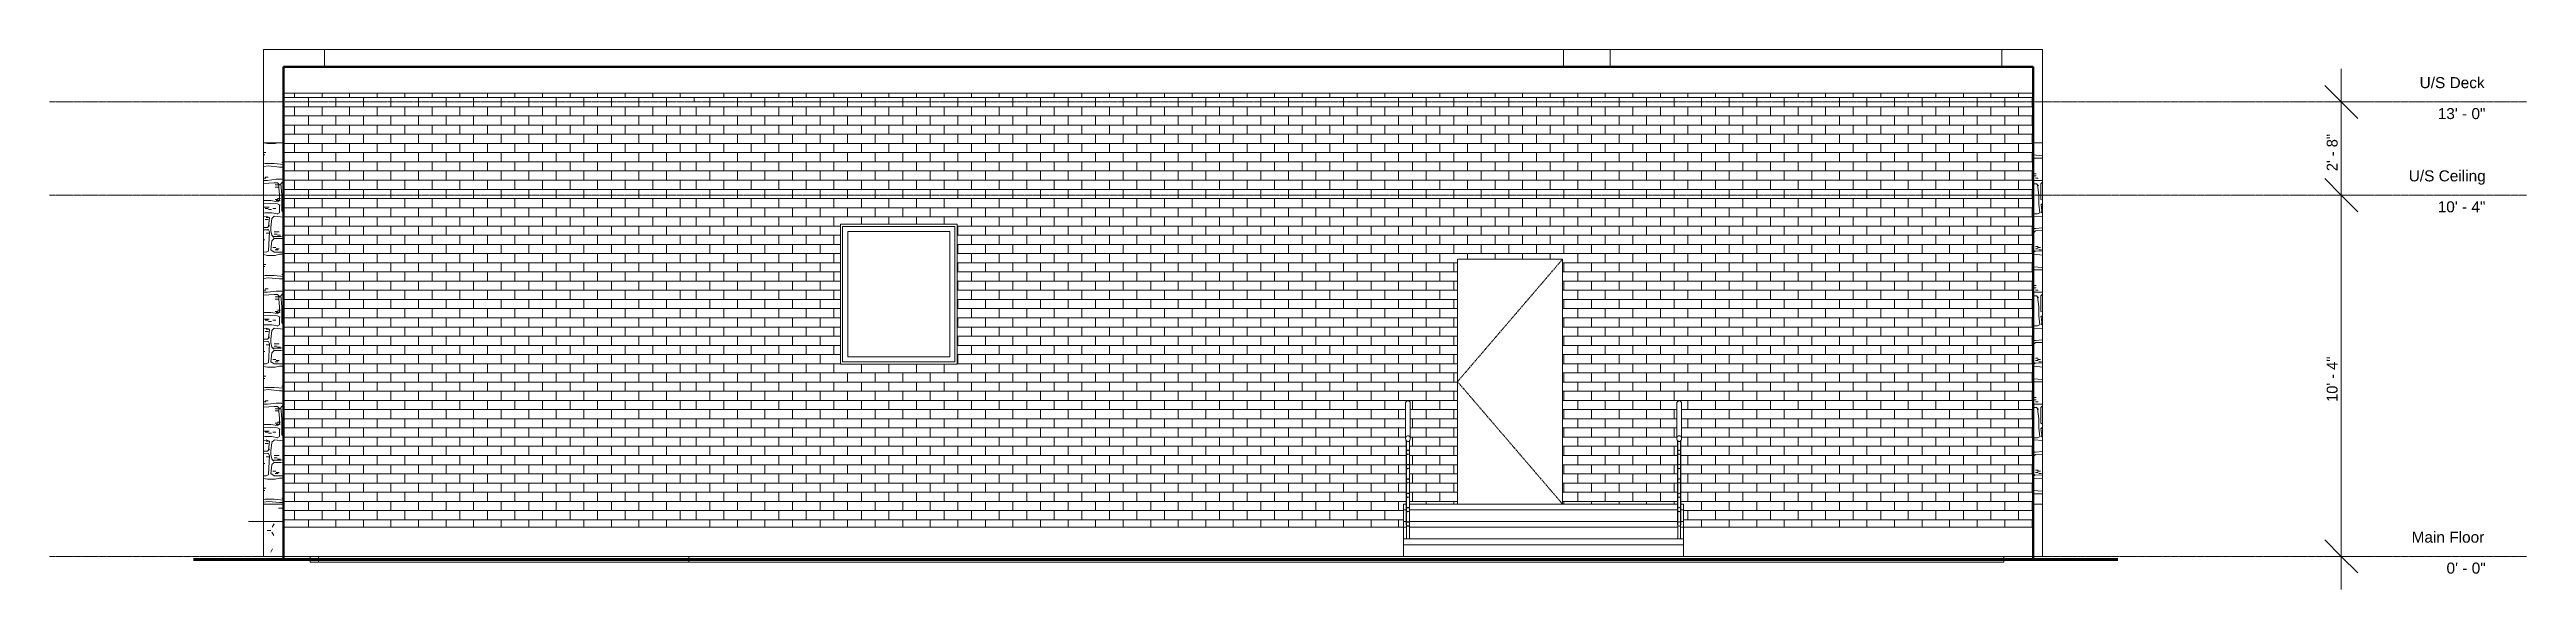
# Model space of a CAD drawing. Header units: inches. Extents: x -457 to 393, y -11 to 174.
import ezdxf

# ---------------------------------------------------------------- set-up
doc = ezdxf.new("R2010")
doc.units = ezdxf.units.IN
doc.header["$MEASUREMENT"] = 0
doc.linetypes.add('Center 1_4_', pattern=[0.53125, 0.25, -0.09375, 0.09375, -0.09375])
doc.linetypes.add('Dash', pattern=[0.23622, 0.11811, -0.11811])
for name, color, linetype, lineweight in [('A-ANNO-DIMS', 211, 'Continuous', 9), ('A-ANNO-DIMS-96', 211, 'Continuous', 9), ('A-DETL', 90, 'Continuous', 9), ('A-DOOR', 31, 'Continuous', 9), ('A-FLOR', 192, 'Continuous', 9), ('A-FLOR-HRAL', 11, 'Continuous', 9), ('A-FLOR-LEVL', 51, 'Continuous', 9), ('A-GLAZ', 151, 'Continuous', 9), ('A-WALL', 90, 'Continuous', 9), ('A-WALL-PATT', 111, 'Continuous', 9), ('M-EQPM', 50, 'Continuous', 9), ('S-STRS', 90, 'Continuous', 9)]:
    doc.layers.add(name, color=color, linetype=linetype, lineweight=lineweight)
doc.styles.add('Arial', font='arial.ttf', dxfattribs={"height": 3.779528})
doc.styles.add('Inter', font='', dxfattribs={"height": 3.75})
doc.styles.get('Inter').set_extended_font_data('Inter')
doc.dimstyles.new('Linear_-_5_128_inter', dxfattribs={"dimscale": 12, "dimtxt": 4.967999, "dimasz": 0.944882, "dimexe": 0.944882, "dimexo": 0.629921, "dimgap": 0, "dimtad": 1, "dimrnd": 0.25, "dimzin": 1, "dimdsep": 46, "dimlunit": 4, "dimtxsty": 'Inter', "dimblk1": 'OBLIQUE', "dimblk2": 'OBLIQUE', "dimsah": 1, "dimcen": 0.09, "dimdle": 0.944882, "dimazin": 0, "dimtfac": 1, "dimtdec": 4, "dimtix": 1, "dimtmove": 0, "dimatfit": 3, "dimfxl": 1, "dimtvp": 1, "dimtfill": 1, "dimfrac": 2, "dimtolj": 1, "dimtzin": 0, "dimarcsym": 2})
pattern_1 = [(90, (-55.71, 52.236), (-38.4, 2e-15), [1.92, -36.48]), (90, (-55.71, 54.156), (-38.4, 2e-15), [2.304, -36.096]), (99.462, (-55.709, 56.46), (0.00022, 38.40048), [2.336, -231.242]), (71.565, (-56.093, 58.764), (3e-05, 38.39954), [1.214, -120.217]), (0, (-55.71, 59.916), (0, 38.4), [1.014, -37.386]), (0, (-55.325, 59.916), (0, 38.4), [1.92, -36.48]), (351.87, (-53.405, 59.916), (-0.0005, 38.4), [2.715, -268.814]), (351.87, (-15.005, 59.916), (-0.0005, 38.4), [2.715, -268.814]), (351.87, (23.395, 59.916), (-0.0005, 38.4), [2.715, -268.814]), (351.87, (61.795, 59.916), (-0.0005, 38.4), [2.715, -268.814]), (351.87, (100.195, 59.916), (-0.0005, 38.4), [2.715, -268.814]), (351.87, (138.595, 59.916), (-0.0005, 38.4), [2.715, -268.814]), (351.87, (176.995, 59.916), (-0.0005, 38.4), [2.715, -268.814]), (6.34, (-50.717, 59.532), (0.0006, 38.4), [3.477, -344.25]), (6.34, (-12.317, 59.532), (0.0006, 38.4), [3.477, -344.25]), (6.34, (26.083, 59.532), (0.0006, 38.4), [3.477, -344.25]), (6.34, (64.483, 59.532), (0.0006, 38.4), [3.477, -344.25]), (6.34, (102.883, 59.532), (0.0006, 38.4), [3.477, -344.25]), (6.34, (141.283, 59.532), (0.0006, 38.4), [3.477, -344.25]), (6.34, (179.683, 59.532), (0.0006, 38.4), [3.477, -344.25]), (6.34, (218.083, 59.532), (0.0006, 38.4), [3.477, -344.25]), (6.34, (256.483, 59.532), (0.0006, 38.4), [3.477, -344.25]), (0, (-47.26, 59.916), (0, 38.4), [1.014, -37.386]), (270, (-46.493, 59.916), (38.4, 2e-15), [2.304, -36.096]), (258.69, (-46.493, 57.612), (-0.00015, 38.39974), [1.958, -193.844]), (279.462, (-46.877, 55.692), (0.00022, 38.40048), [2.336, -231.242]), (270, (-46.493, 53.388), (38.4, 2e-15), [1.014, -37.386]), (225, (-46.493, 52.62), (-4e-15, 38.4001), [1.014, -53.292]), (173.66, (-46.877, 52.236), (-0.0006, 38.4), [3.477, -344.25]), (173.66, (-8.477, 52.236), (-0.0006, 38.4), [3.477, -344.25]), (173.66, (29.923, 52.236), (-0.0006, 38.4), [3.477, -344.25]), (173.66, (68.323, 52.236), (-0.0006, 38.4), [3.477, -344.25]), (173.66, (106.723, 52.236), (-0.0006, 38.4), [3.477, -344.25]), (173.66, (145.123, 52.236), (-0.0006, 38.4), [3.477, -344.25]), (173.66, (183.523, 52.236), (-0.0006, 38.4), [3.477, -344.25]), (173.66, (221.923, 52.236), (-0.0006, 38.4), [3.477, -344.25]), (173.66, (260.323, 52.236), (-0.0006, 38.4), [3.477, -344.25]), (188.13, (-50.333, 52.62), (0.0005, 38.4), [2.715, -268.814]), (188.13, (-11.933, 52.62), (0.0005, 38.4), [2.715, -268.814]), (188.13, (26.467, 52.62), (0.0005, 38.4), [2.715, -268.814]), (188.13, (64.867, 52.62), (0.0005, 38.4), [2.715, -268.814]), (188.13, (103.267, 52.62), (0.0005, 38.4), [2.715, -268.814]), (188.13, (141.667, 52.62), (0.0005, 38.4), [2.715, -268.814]), (188.13, (180.067, 52.62), (0.0005, 38.4), [2.715, -268.814]), (180, (-53.02, 52.236), (-5e-15, -38.4), [2.688, -35.712]), (135, (-45.34, 52.236), (4e-15, 38.4001), [1.014, -53.292]), (97.125, (-45.725, 52.62), (0.000135, 38.39954), [3.096, -306.495]), (78.69, (-46.109, 55.692), (-0.00015, 38.39974), [1.958, -193.844]), (78.69, (-45.725, 57.612), (-0.00015, 38.39974), [1.958, -193.844]), (0, (-44.957, 59.916), (0, 38.4), [3.84, -34.56]), (315, (-41.117, 59.916), (0, 38.4001), [1.014, -53.292]), (270, (-40.733, 59.532), (38.4, 2e-15), [3.456, -34.944]), (264.289, (-40.733, 56.076), (0.000173, 38.39958), [3.859, -382.056]), (180, (-41.117, 52.236), (-5e-15, -38.4), [4.224, -34.176]), (0, (-39.965, 52.236), (0, 38.4), [3.456, -34.944]), (7.125, (-36.51, 52.236), (0.0001, 38.3995), [3.096, -306.495]), (7.125, (1.89, 52.236), (0.0001, 38.3995), [3.096, -306.495]), (7.125, (40.29, 52.236), (0.0001, 38.3995), [3.096, -306.495]), (7.125, (78.69, 52.236), (0.0001, 38.3995), [3.096, -306.495]), (7.125, (117.09, 52.236), (0.0001, 38.3995), [3.096, -306.495]), (7.125, (155.49, 52.236), (0.0001, 38.3995), [3.096, -306.495]), (7.125, (193.89, 52.236), (0.0001, 38.3995), [3.096, -306.495]), (7.125, (232.29, 52.236), (0.0001, 38.3995), [3.096, -306.495]), (0, (-33.437, 52.62), (0, 38.4), [1.92, -36.48]), (341.565, (-31.517, 52.62), (3e-05, 38.3995), [1.214, -120.217]), (341.565, (6.883, 52.62), (3e-05, 38.3995), [1.214, -120.217]), (341.565, (45.283, 52.62), (3e-05, 38.3995), [1.214, -120.217]), (45, (-30.365, 52.236), (0, 38.4001), [1.014, -53.292]), (90, (-29.98, 52.62), (-38.4, 2e-15), [3.84, -34.56]), (153.435, (-29.98, 56.46), (-3e-05, 38.4), [1.014, -84.851]), (153.435, (8.42, 56.46), (-3e-05, 38.4), [1.014, -84.851]), (225, (-39.197, 56.844), (-4e-15, 38.4001), [1.086, -53.22]), (270, (-39.965, 56.076), (38.4, 2e-15), [3.84, -34.56]), (45, (-39.965, 64.908), (0, 38.4001), [1.014, -53.292]), (333.435, (-30.75, 65.292), (-3e-05, 38.4), [1.014, -84.851]), (333.435, (7.65, 65.292), (-3e-05, 38.4), [1.014, -84.851]), (273.18, (-29.981, 64.908), (-0.000169, 38.40012), [6.923, -685.343]), (225, (-29.597, 57.996), (-4e-15, 38.4001), [1.014, -53.292]), (135, (-39.58, 57.612), (4e-15, 38.4001), [1.014, -53.292]), (172.875, (-21.15, 52.236), (-0.0001, 38.3995), [3.096, -306.495]), (172.875, (17.25, 52.236), (-0.0001, 38.3995), [3.096, -306.495]), (172.875, (55.65, 52.236), (-0.0001, 38.3995), [3.096, -306.495]), (172.875, (94.05, 52.236), (-0.0001, 38.3995), [3.096, -306.495]), (172.875, (132.45, 52.236), (-0.0001, 38.3995), [3.096, -306.495]), (172.875, (170.85, 52.236), (-0.0001, 38.3995), [3.096, -306.495]), (172.875, (209.25, 52.236), (-0.0001, 38.3995), [3.096, -306.495]), (172.875, (247.65, 52.236), (-0.0001, 38.3995), [3.096, -306.495]), (180, (-24.22, 52.62), (-5e-15, -38.4), [2.688, -35.712]), (198.435, (-26.91, 52.62), (-3e-05, 38.3995), [1.214, -120.217]), (198.435, (11.49, 52.62), (-3e-05, 38.3995), [1.214, -120.217]), (198.435, (49.89, 52.62), (-3e-05, 38.3995), [1.214, -120.217]), (180, (-28.06, 52.236), (-5e-15, -38.4), [1.014, -37.386]), (135, (-28.83, 52.236), (4e-15, 38.4001), [1.014, -53.292]), (90, (-29.213, 52.62), (-38.4, 2e-15), [3.072, -35.328]), (78.69, (-29.213, 55.692), (-0.00015, 38.39974), [1.958, -193.844]), (90, (-28.83, 57.612), (-38.4, 2e-15), [4.224, -34.176]), (98.13, (-28.829, 61.836), (0.00049, 38.4), [2.715, -268.814]), (63.435, (-29.213, 64.524), (-3e-05, 38.4), [1.014, -84.851]), (270, (-55.71, 64.524), (38.4, 2e-15), [3.456, -34.944]), (341.565, (-55.71, 61.068), (3e-05, 38.3995), [1.214, -120.217]), (341.565, (-17.31, 61.068), (3e-05, 38.3995), [1.214, -120.217]), (341.565, (21.09, 61.068), (3e-05, 38.3995), [1.214, -120.217]), (9.462, (-54.557, 60.684), (0.0002, 38.4005), [2.336, -231.242]), (9.462, (-16.157, 60.684), (0.0002, 38.4005), [2.336, -231.242]), (9.462, (22.243, 60.684), (0.0002, 38.4005), [2.336, -231.242]), (9.462, (60.643, 60.684), (0.0002, 38.4005), [2.336, -231.242]), (9.462, (99.043, 60.684), (0.0002, 38.4005), [2.336, -231.242]), (9.462, (137.443, 60.684), (0.0002, 38.4005), [2.336, -231.242]), (0, (-52.253, 61.068), (0, 38.4), [4.608, -33.792]), (0, (-47.645, 61.068), (0, 38.4), [1.152, -37.248]), (355.601, (-46.493, 61.068), (0.0004, 38.4), [5.007, -495.668]), (355.601, (-8.093, 61.068), (0.0004, 38.4), [5.007, -495.668]), (355.601, (30.307, 61.068), (0.0004, 38.4), [5.007, -495.668]), (355.601, (68.707, 61.068), (0.0004, 38.4), [5.007, -495.668]), (355.601, (107.107, 61.068), (0.0004, 38.4), [5.007, -495.668]), (355.601, (145.507, 61.068), (0.0004, 38.4), [5.007, -495.668]), (355.601, (183.907, 61.068), (0.0004, 38.4), [5.007, -495.668]), (355.601, (222.307, 61.068), (0.0004, 38.4), [5.007, -495.668]), (355.601, (260.707, 61.068), (0.0004, 38.4), [5.007, -495.668]), (355.601, (299.107, 61.068), (0.0004, 38.4), [5.007, -495.668]), (355.601, (337.507, 61.068), (0.0004, 38.4), [5.007, -495.668]), (355.601, (375.907, 61.068), (0.0004, 38.4001), [5.007, -495.668]), (355.601, (414.307, 61.068), (0.0004, 38.4001), [5.007, -495.668]), (26.565, (-41.5, 60.684), (3e-05, 38.4), [1.014, -84.851]), (26.565, (-3.1, 60.684), (3e-05, 38.4), [1.014, -84.851]), (90, (-40.733, 61.068), (-38.4, 2e-15), [3.456, -34.944]), (153.435, (-40.733, 64.524), (-3e-05, 38.4), [1.014, -84.851]), (153.435, (-2.333, 64.524), (-3e-05, 38.4), [1.014, -84.851]), (173.66, (-41.5, 64.908), (-0.0006, 38.4), [3.477, -344.25]), (173.66, (-3.1, 64.908), (-0.0006, 38.4), [3.477, -344.25]), (173.66, (35.3, 64.908), (-0.0006, 38.4), [3.477, -344.25]), (173.66, (73.7, 64.908), (-0.0006, 38.4), [3.477, -344.25]), (173.66, (112.1, 64.908), (-0.0006, 38.4), [3.477, -344.25]), (173.66, (150.5, 64.908), (-0.0006, 38.4), [3.477, -344.25]), (173.66, (188.9, 64.908), (-0.0006, 38.4), [3.477, -344.25]), (173.66, (227.3, 64.908), (-0.0006, 38.4), [3.477, -344.25]), (173.66, (265.7, 64.908), (-0.0006, 38.4), [3.477, -344.25]), (180, (-44.957, 65.292), (-5e-15, -38.4), [1.152, -37.248]), (180, (-46.11, 65.292), (-5e-15, -38.4), [3.84, -34.56]), (180, (-49.95, 65.292), (-5e-15, -38.4), [1.152, -37.248]), (180, (-51.1, 65.292), (-5e-15, -38.4), [3.84, -34.56]), (225, (-54.94, 65.292), (-4e-15, 38.4001), [1.086, -53.22]), (270, (-45.34, 72.588), (38.4, 2e-15), [5.76, -32.64]), (315, (-45.34, 66.828), (0, 38.4001), [1.014, -53.292]), (357.274, (-44.957, 66.444), (-0.0007, 38.4005), [8.073, -799.24]), (357.274, (-6.557, 66.444), (-0.0007, 38.4005), [8.073, -799.24]), (357.274, (31.843, 66.444), (-0.0007, 38.4005), [8.073, -799.24]), (357.274, (70.243, 66.444), (-0.0007, 38.4005), [8.073, -799.24]), (357.274, (108.643, 66.444), (-0.0007, 38.4005), [8.073, -799.24]), (357.274, (147.043, 66.444), (-0.0007, 38.4005), [8.073, -799.24]), (357.274, (185.443, 66.444), (-0.0007, 38.4005), [8.073, -799.24]), (357.274, (223.843, 66.444), (-0.0007, 38.4005), [8.073, -799.24]), (357.274, (262.243, 66.444), (-0.0007, 38.4005), [8.073, -799.24]), (357.274, (300.643, 66.444), (-0.0007, 38.4005), [8.073, -799.24]), (357.274, (339.043, 66.444), (-0.0007, 38.4005), [8.073, -799.24]), (357.274, (377.443, 66.444), (-0.0007, 38.4005), [8.073, -799.241]), (357.274, (415.843, 66.444), (-0.0007, 38.4005), [8.073, -799.241]), (357.274, (454.243, 66.444), (-0.0007, 38.4005), [8.073, -799.241]), (357.274, (492.643, 66.444), (-0.0007, 38.4005), [8.073, -799.241]), (357.274, (531.043, 66.444), (-0.0007, 38.4005), [8.073, -799.241]), (357.274, (569.443, 66.444), (-0.0007, 38.4005), [8.073, -799.241]), (357.274, (607.843, 66.444), (-0.0007, 38.4005), [8.073, -799.241]), (357.274, (646.243, 66.444), (-0.0007, 38.4005), [8.073, -799.241]), (357.274, (684.643, 66.444), (-0.0007, 38.4005), [8.073, -799.241]), (357.274, (723.043, 66.444), (-0.0007, 38.4005), [8.073, -799.241]), (26.565, (-36.893, 66.06), (3e-05, 38.4), [1.014, -84.851]), (26.565, (1.507, 66.06), (3e-05, 38.4), [1.014, -84.851]), (86.634, (-36.125, 66.444), (-0.000367, 38.400268), [6.539, -647.389]), (116.565, (-35.741, 72.972), (3e-05, 38.4), [1.014, -84.851]), (182.603, (-36.125, 73.74), (7e-05, 38.3996), [8.457, -837.216]), (182.603, (2.275, 73.74), (7e-05, 38.3996), [8.457, -837.216]), (182.603, (40.675, 73.74), (7e-05, 38.3996), [8.457, -837.216]), (182.603, (79.075, 73.74), (7e-05, 38.3996), [8.457, -837.216]), (182.603, (117.475, 73.74), (7e-05, 38.3996), [8.457, -837.216]), (182.603, (155.875, 73.74), (7e-05, 38.3996), [8.457, -837.216]), (182.603, (194.275, 73.74), (7e-05, 38.3996), [8.457, -837.216]), (182.603, (232.675, 73.74), (7e-05, 38.3996), [8.457, -837.216]), (182.603, (271.075, 73.74), (7e-05, 38.3996), [8.457, -837.216]), (182.603, (309.475, 73.74), (7e-05, 38.3996), [8.457, -837.216]), (182.603, (347.875, 73.74), (7e-05, 38.3996), [8.457, -837.216]), (182.603, (386.275, 73.74), (7e-05, 38.3996), [8.457, -837.216]), (182.603, (424.675, 73.74), (7e-05, 38.3996), [8.457, -837.216]), (182.603, (463.075, 73.74), (7e-05, 38.3996), [8.457, -837.216]), (182.603, (501.475, 73.74), (7e-05, 38.3996), [8.457, -837.216]), (182.603, (539.875, 73.74), (7e-05, 38.3996), [8.457, -837.216]), (182.603, (578.275, 73.74), (7e-05, 38.3996), [8.457, -837.216]), (182.603, (616.675, 73.74), (7e-05, 38.3996), [8.457, -837.216]), (182.603, (655.075, 73.74), (7e-05, 38.3996), [8.457, -837.216]), (182.603, (693.475, 73.74), (7e-05, 38.3996), [8.457, -837.216]), (182.603, (731.875, 73.74), (7e-05, 38.3996), [8.457, -837.216]), (182.603, (770.275, 73.74), (7e-05, 38.3996), [8.457, -837.216]), (225, (-44.573, 73.356), (-4e-15, 38.4001), [1.086, -53.22]), (225, (-49.565, 73.74), (-4e-15, 38.4001), [1.086, -53.22]), (270, (-50.333, 72.972), (38.4, 2e-15), [6.144, -32.256]), (296.565, (-50.333, 66.828), (3e-05, 38.4), [1.014, -84.851]), (0, (-49.95, 66.06), (0, 38.4), [3.072, -35.328]), (45, (-46.877, 66.06), (0, 38.4001), [1.086, -53.22]), (90, (-46.11, 66.828), (-38.4, 2e-15), [6.144, -32.256]), (135, (-46.11, 72.972), (4e-15, 38.4001), [1.014, -53.292]), (172.875, (-46.493, 73.356), (-0.0001, 38.3995), [3.096, -306.495]), (172.875, (-8.093, 73.356), (-0.0001, 38.3995), [3.096, -306.495]), (172.875, (30.307, 73.356), (-0.0001, 38.3995), [3.096, -306.495]), (172.875, (68.707, 73.356), (-0.0001, 38.3995), [3.096, -306.495]), (172.875, (107.107, 73.356), (-0.0001, 38.3995), [3.096, -306.495]), (172.875, (145.507, 73.356), (-0.0001, 38.3995), [3.096, -306.495]), (172.875, (183.907, 73.356), (-0.0001, 38.3995), [3.096, -306.495]), (172.875, (222.307, 73.356), (-0.0001, 38.3995), [3.096, -306.495]), (225, (-49.95, 78.348), (-4e-15, 38.4001), [1.014, -53.292]), (270, (-50.333, 77.964), (38.4, 2e-15), [3.072, -35.328]), (315, (-50.333, 74.892), (0, 38.4001), [1.014, -53.292]), (353.66, (-49.95, 74.508), (-0.0006, 38.4), [3.477, -344.25]), (353.66, (-11.55, 74.508), (-0.0006, 38.4), [3.477, -344.25]), (353.66, (26.85, 74.508), (-0.0006, 38.4), [3.477, -344.25]), (353.66, (65.25, 74.508), (-0.0006, 38.4), [3.477, -344.25]), (353.66, (103.65, 74.508), (-0.0006, 38.4), [3.477, -344.25]), (353.66, (142.05, 74.508), (-0.0006, 38.4), [3.477, -344.25]), (353.66, (180.45, 74.508), (-0.0006, 38.4), [3.477, -344.25]), (353.66, (218.85, 74.508), (-0.0006, 38.4), [3.477, -344.25]), (353.66, (257.25, 74.508), (-0.0006, 38.4), [3.477, -344.25]), (0, (-46.493, 74.124), (0, 38.4), [1.92, -36.48]), (5.194, (-44.573, 74.124), (0.0007, 38.3997), [4.24, -419.9]), (5.194, (-6.173, 74.124), (0.0007, 38.3997), [4.24, -419.9]), (5.194, (32.227, 74.124), (0.0007, 38.3997), [4.241, -419.9]), (5.194, (70.627, 74.124), (0.0007, 38.3997), [4.241, -419.9]), (5.194, (109.027, 74.124), (0.0007, 38.3997), [4.241, -419.9]), (5.194, (147.427, 74.124), (0.0007, 38.3997), [4.241, -419.9]), (5.194, (185.827, 74.124), (0.0007, 38.3997), [4.241, -419.9]), (5.194, (224.227, 74.124), (0.0007, 38.3997), [4.241, -419.9]), (5.194, (262.627, 74.124), (0.0007, 38.3997), [4.241, -419.9]), (5.194, (301.027, 74.124), (0.0007, 38.3997), [4.241, -419.9]), (5.194, (339.427, 74.124), (0.0007, 38.3997), [4.241, -419.9]), (0, (-40.35, 74.508), (0, 38.4), [3.84, -34.56]), (45, (-36.51, 74.508), (0, 38.4001), [1.014, -53.292]), (82.875, (-36.125, 74.892), (-0.000135, 38.39954), [3.096, -306.495]), (161.565, (-35.74, 77.964), (3e-05, 38.3995), [1.214, -120.217]), (161.565, (2.66, 77.964), (3e-05, 38.3995), [1.214, -120.217]), (161.565, (41.06, 77.964), (3e-05, 38.3995), [1.214, -120.217]), (187.125, (-36.893, 78.348), (0.0001, 38.3995), [3.096, -306.495]), (187.125, (1.507, 78.348), (0.0001, 38.3995), [3.096, -306.495]), (187.125, (39.907, 78.348), (0.0001, 38.3995), [3.096, -306.495]), (187.125, (78.307, 78.348), (0.0001, 38.3995), [3.096, -306.495]), (187.125, (116.707, 78.348), (0.0001, 38.3995), [3.096, -306.495]), (187.125, (155.107, 78.348), (0.0001, 38.3995), [3.096, -306.495]), (187.125, (193.507, 78.348), (0.0001, 38.3995), [3.096, -306.495]), (187.125, (231.907, 78.348), (0.0001, 38.3995), [3.096, -306.495]), (175.601, (-39.965, 77.964), (0.0004, 38.4), [5.007, -495.668]), (175.601, (-1.565, 77.964), (0.0004, 38.4), [5.007, -495.668]), (175.601, (36.835, 77.964), (0.0004, 38.4), [5.007, -495.668]), (175.601, (75.235, 77.964), (0.0004, 38.4), [5.007, -495.668]), (175.601, (113.635, 77.964), (0.0004, 38.4), [5.007, -495.668]), (175.601, (152.035, 77.964), (0.0004, 38.4), [5.007, -495.668]), (175.601, (190.435, 77.964), (0.0004, 38.4), [5.007, -495.668]), (175.601, (228.835, 77.964), (0.0004, 38.4), [5.007, -495.668]), (175.601, (267.235, 77.964), (0.0004, 38.4), [5.007, -495.668]), (175.601, (305.635, 77.964), (0.0004, 38.4), [5.007, -495.668]), (175.601, (344.035, 77.964), (0.0004, 38.4), [5.007, -495.668]), (175.601, (382.435, 77.964), (0.0004, 38.4001), [5.007, -495.668]), (175.601, (420.835, 77.964), (0.0004, 38.4001), [5.007, -495.668]), (180, (-44.957, 78.348), (-5e-15, -38.4), [4.992, -33.408]), (225, (-59.165, 78.348), (-4e-15, 38.4001), [1.014, -53.292]), (274.764, (-59.549, 77.964), (-0.000157, 38.39965), [4.624, -457.773]), (270, (-59.165, 73.356), (38.4, 2e-15), [1.536, -36.864]), (265.601, (-59.165, 71.82), (0.00035, 38.400096), [5.007, -495.668]), (296.565, (-59.549, 66.828), (3e-05, 38.4), [1.014, -84.851]), (0, (-59.165, 66.06), (0, 38.4), [2.304, -36.096]), (11.31, (-56.86, 66.06), (0.0002, 38.3997), [1.958, -193.844]), (11.31, (-18.46, 66.06), (0.0002, 38.3997), [1.958, -193.844]), (11.31, (19.94, 66.06), (0.0002, 38.3997), [1.958, -193.844]), (11.31, (58.34, 66.06), (0.0002, 38.3997), [1.958, -193.844]), (11.31, (96.74, 66.06), (0.0002, 38.3997), [1.958, -193.844]), (351.87, (-54.94, 66.444), (-0.0005, 38.4), [2.715, -268.814]), (351.87, (-16.54, 66.444), (-0.0005, 38.4), [2.715, -268.814]), (351.87, (21.86, 66.444), (-0.0005, 38.4), [2.715, -268.814]), (351.87, (60.26, 66.444), (-0.0005, 38.4), [2.715, -268.814]), (351.87, (98.66, 66.444), (-0.0005, 38.4), [2.715, -268.814]), (351.87, (137.06, 66.444), (-0.0005, 38.4), [2.715, -268.814]), (351.87, (175.46, 66.444), (-0.0005, 38.4), [2.715, -268.814]), (26.565, (-52.253, 66.06), (3e-05, 38.4), [1.014, -84.851]), (26.565, (-13.853, 66.06), (3e-05, 38.4), [1.014, -84.851]), (86.82, (-51.485, 66.444), (0.000169, 38.40012), [6.923, -685.343]), (90, (-51.1, 73.356), (-38.4, 2e-15), [1.152, -37.248]), (90, (-51.1, 74.508), (-38.4, 2e-15), [3.456, -34.944]), (135, (-51.1, 77.964), (4e-15, 38.4001), [1.014, -53.292]), (225, (-34.205, 70.668), (-4e-15, 38.4001), [1.086, -53.22]), (262.875, (-34.973, 69.9), (-0.000135, 38.39954), [3.096, -306.495]), (326.31, (-35.357, 66.828), (0.0005, 38.4), [1.385, -137.069]), (326.31, (3.043, 66.828), (0.0005, 38.4), [1.385, -137.069]), (326.31, (41.443, 66.828), (0.0005, 38.4), [1.385, -137.069]), (0, (-34.205, 66.06), (0, 38.4), [3.84, -34.56]), (0, (-30.365, 66.06), (0, 38.4), [2.304, -36.096]), (0, (-28.06, 66.06), (0, 38.4), [5.376, -33.024]), (45, (-22.685, 66.06), (0, 38.4001), [1.086, -53.22]), (90, (-21.917, 66.828), (-38.4, 2e-15), [3.072, -35.328]), (135, (-21.917, 69.9), (4e-15, 38.4001), [1.086, -53.22]), (225, (-34.205, 78.348), (-4e-15, 38.4001), [1.086, -53.22]), (262.875, (-34.973, 77.58), (-0.000135, 38.39954), [3.096, -306.495]), (270, (-35.357, 74.508), (38.4, 2e-15), [1.152, -37.248]), (284.036, (-35.357, 73.356), (-8e-05, 38.39945), [1.583, -156.744]), (315, (-34.973, 71.82), (0, 38.4001), [1.014, -53.292]), (18.435, (-23.07, 71.436), (-3e-05, 38.3995), [1.214, -120.217]), (18.435, (15.33, 71.436), (-3e-05, 38.3995), [1.214, -120.217]), (18.435, (53.73, 71.436), (-3e-05, 38.3995), [1.214, -120.217]), (90, (-21.917, 71.82), (-38.4, 2e-15), [5.76, -32.64]), (135, (-21.917, 77.58), (4e-15, 38.4001), [1.086, -53.22]), (182.862, (-22.685, 78.348), (0.0007, 38.4), [7.69, -761.27]), (182.862, (15.715, 78.348), (0.0007, 38.4), [7.69, -761.27]), (182.862, (54.115, 78.348), (0.0007, 38.4), [7.69, -761.27]), (182.862, (92.515, 78.348), (0.0007, 38.4), [7.69, -761.27]), (182.862, (130.915, 78.348), (0.0007, 38.4), [7.69, -761.27]), (182.862, (169.315, 78.348), (0.0007, 38.4), [7.69, -761.27]), (182.862, (207.715, 78.348), (0.0007, 38.4), [7.69, -761.27]), (182.862, (246.115, 78.348), (0.0007, 38.4), [7.69, -761.27]), (182.862, (284.515, 78.348), (0.0007, 38.4), [7.69, -761.27]), (182.862, (322.915, 78.348), (0.0007, 38.4), [7.69, -761.27]), (182.862, (361.315, 78.348), (0.0007, 38.4), [7.69, -761.27]), (182.862, (399.715, 78.348), (0.0007, 38.4), [7.69, -761.27]), (182.862, (438.115, 78.348), (0.0007, 38.4), [7.69, -761.27]), (182.862, (476.515, 78.348), (0.0007, 38.4), [7.69, -761.27]), (182.862, (514.915, 78.348), (0.0007, 38.4), [7.69, -761.27]), (182.862, (553.315, 78.348), (0.0007, 38.4), [7.69, -761.27]), (182.862, (591.715, 78.348), (0.0007, 38.4), [7.69, -761.27]), (182.862, (630.115, 78.348), (0.0007, 38.4), [7.69, -761.27]), (182.862, (668.515, 78.348), (0.0007, 38.3999), [7.69, -761.27]), (182.862, (706.915, 78.348), (0.0007, 38.3999), [7.69, -761.27]), (174.289, (-30.365, 77.964), (0.0002, 38.3996), [3.859, -382.056]), (174.289, (8.035, 77.964), (0.0002, 38.3996), [3.859, -382.056]), (174.289, (46.435, 77.964), (0.0002, 38.3996), [3.859, -382.056]), (174.289, (84.835, 77.964), (0.0002, 38.3996), [3.859, -382.056]), (174.289, (123.235, 77.964), (0.0002, 38.3996), [3.859, -382.056]), (174.289, (161.635, 77.964), (0.0002, 38.3996), [3.859, -382.056]), (174.289, (200.035, 77.964), (0.0002, 38.3996), [3.859, -382.056]), (174.289, (238.435, 77.964), (0.0002, 38.3996), [3.859, -382.056]), (174.289, (276.835, 77.964), (0.0002, 38.3996), [3.859, -382.056]), (174.289, (315.235, 77.964), (0.0002, 38.3996), [3.859, -382.056]), (353.66, (-59.55, 51.468), (-0.0006, 38.4), [3.477, -344.25]), (353.66, (-21.15, 51.468), (-0.0006, 38.4), [3.477, -344.25]), (353.66, (17.25, 51.468), (-0.0006, 38.4), [3.477, -344.25]), (353.66, (55.65, 51.468), (-0.0006, 38.4), [3.477, -344.25]), (353.66, (94.05, 51.468), (-0.0006, 38.4), [3.477, -344.25]), (353.66, (132.45, 51.468), (-0.0006, 38.4), [3.477, -344.25]), (353.66, (170.85, 51.468), (-0.0006, 38.4), [3.477, -344.25]), (353.66, (209.25, 51.468), (-0.0006, 38.4), [3.477, -344.25]), (353.66, (247.65, 51.468), (-0.0006, 38.4), [3.477, -344.25]), (0, (-56.093, 51.084), (0, 38.4), [1.014, -37.386]), (275.711, (-55.325, 51.084), (-0.000173, 38.39958), [3.859, -382.056]), (96.34, (-54.173, 47.244), (0.00057, 38.399913), [3.477, -344.25]), (45, (-54.557, 50.7), (0, 38.4001), [1.086, -53.22]), (0, (-53.79, 51.468), (0, 38.4), [3.072, -35.328]), (315, (-50.717, 51.468), (0, 38.4001), [1.014, -53.292]), (270, (-50.333, 51.084), (38.4, 2e-15), [3.84, -34.56]), (90, (-49.565, 47.244), (-38.4, 2e-15), [3.456, -34.944]), (63.435, (-49.565, 50.7), (-3e-05, 38.4), [1.014, -84.851]), (0, (-49.18, 51.468), (0, 38.4), [2.688, -35.712]), (345.964, (-46.493, 51.468), (8e-05, 38.3995), [1.583, -156.744]), (345.964, (-8.093, 51.468), (8e-05, 38.3995), [1.583, -156.744]), (345.964, (30.307, 51.468), (8e-05, 38.3995), [1.583, -156.744]), (345.964, (68.707, 51.468), (8e-05, 38.3995), [1.583, -156.744]), (0, (-44.957, 51.084), (0, 38.4), [1.014, -37.386]), (315, (-44.19, 51.084), (0, 38.4001), [1.014, -53.292]), (276.34, (-43.805, 50.7), (0.00057, 38.399913), [3.477, -344.25]), (90, (-42.653, 47.244), (-38.4, 2e-15), [3.84, -34.56]), (45, (-42.653, 51.084), (0, 38.4001), [1.014, -53.292]), (345.964, (-42.27, 51.468), (8e-05, 38.3995), [1.583, -156.744]), (345.964, (-3.87, 51.468), (8e-05, 38.3995), [1.583, -156.744]), (345.964, (34.53, 51.468), (8e-05, 38.3995), [1.583, -156.744]), (345.964, (72.93, 51.468), (8e-05, 38.3995), [1.583, -156.744]), (0, (-40.733, 51.084), (0, 38.4), [1.152, -37.248]), (4.086, (-39.58, 51.084), (-0.0001, 38.3996), [5.39, -533.58]), (4.086, (-1.18, 51.084), (-0.0001, 38.3996), [5.39, -533.58]), (4.086, (37.22, 51.084), (-0.0001, 38.3996), [5.39, -533.58]), (4.086, (75.62, 51.084), (-0.0001, 38.3996), [5.39, -533.58]), (4.086, (114.02, 51.084), (-0.0001, 38.3996), [5.39, -533.58]), (4.086, (152.42, 51.084), (-0.0001, 38.3996), [5.39, -533.58]), (4.086, (190.82, 51.084), (-0.0001, 38.3996), [5.39, -533.58]), (4.086, (229.22, 51.084), (-0.0001, 38.3996), [5.39, -533.58]), (4.086, (267.62, 51.084), (-0.0001, 38.3996), [5.39, -533.58]), (4.086, (306.02, 51.084), (-0.0001, 38.3996), [5.39, -533.58]), (4.086, (344.42, 51.084), (-0.0001, 38.3996), [5.39, -533.58]), (4.086, (382.82, 51.084), (-0.0001, 38.3996), [5.39, -533.58]), (4.086, (421.22, 51.084), (-0.0001, 38.3996), [5.39, -533.58]), (4.086, (459.62, 51.084), (-0.0001, 38.3996), [5.39, -533.58]), (0, (-34.205, 51.468), (0, 38.4), [1.152, -37.248]), (315, (-33.053, 51.468), (0, 38.4001), [1.014, -53.292]), (275.711, (-32.669, 51.084), (-0.000173, 38.39958), [3.859, -382.056]), (95.711, (-31.517, 47.244), (-0.000173, 38.39958), [3.859, -382.056]), (45, (-31.9, 51.084), (0, 38.4001), [1.014, -53.292]), (11.31, (-31.517, 51.468), (0.0002, 38.3997), [1.958, -193.844]), (11.31, (6.883, 51.468), (0.0002, 38.3997), [1.958, -193.844]), (11.31, (45.283, 51.468), (0.0002, 38.3997), [1.958, -193.844]), (11.31, (83.683, 51.468), (0.0002, 38.3997), [1.958, -193.844]), (11.31, (122.083, 51.468), (0.0002, 38.3997), [1.958, -193.844]), (350.538, (-29.597, 51.852), (-0.0002, 38.4005), [2.336, -231.242]), (350.538, (8.803, 51.852), (-0.0002, 38.4005), [2.336, -231.242]), (350.538, (47.203, 51.852), (-0.0002, 38.4005), [2.336, -231.242]), (350.538, (85.603, 51.852), (-0.0002, 38.4005), [2.336, -231.242]), (350.538, (124.003, 51.852), (-0.0002, 38.4005), [2.336, -231.242]), (350.538, (162.403, 51.852), (-0.0002, 38.4005), [2.336, -231.242]), (315, (-27.293, 51.468), (0, 38.4001), [1.014, -53.292]), (275.711, (-26.909, 51.084), (-0.000173, 38.39958), [3.859, -382.056]), (95.711, (-25.757, 47.244), (-0.000173, 38.39958), [3.859, -382.056]), (45, (-26.14, 51.084), (0, 38.4001), [1.014, -53.292]), (0, (-25.757, 51.468), (0, 38.4), [4.608, -33.792]), (0, (-59.55, 52.236), (0, 38.4), [2.304, -36.096]), (26.565, (-57.245, 52.236), (3e-05, 38.4), [1.014, -84.851]), (26.565, (-18.845, 52.236), (3e-05, 38.4), [1.014, -84.851]), (94.086, (-56.477, 52.62), (-0.000114, 38.399595), [5.39, -533.58]), (90, (-56.86, 57.996), (-38.4, 2e-15), [1.152, -37.248]), (90, (-56.86, 59.148), (-38.4, 2e-15), [2.304, -36.096]), (71.565, (-56.861, 61.452), (3e-05, 38.39954), [1.214, -120.217]), (90, (-56.477, 62.604), (-38.4, 2e-15), [2.304, -36.096]), (135, (-56.477, 64.908), (4e-15, 38.4001), [1.014, -53.292]), (180, (-56.86, 65.292), (-5e-15, -38.4), [2.688, -35.712]), (354.289, (-59.55, 79.116), (0.0002, 38.3996), [3.86, -382.056]), (354.289, (-21.15, 79.116), (0.0002, 38.3996), [3.859, -382.056]), (354.289, (17.25, 79.116), (0.0002, 38.3996), [3.859, -382.056]), (354.289, (55.65, 79.116), (0.0002, 38.3996), [3.859, -382.056]), (354.289, (94.05, 79.116), (0.0002, 38.3996), [3.859, -382.056]), (354.289, (132.45, 79.116), (0.0002, 38.3996), [3.859, -382.056]), (354.289, (170.85, 79.116), (0.0002, 38.3996), [3.859, -382.056]), (354.289, (209.25, 79.116), (0.0002, 38.3996), [3.859, -382.056]), (354.289, (247.65, 79.116), (0.0002, 38.3996), [3.859, -382.056]), (354.289, (286.05, 79.116), (0.0002, 38.3996), [3.859, -382.056]), (26.565, (-55.71, 78.732), (3e-05, 38.4), [1.014, -84.851]), (26.565, (-17.31, 78.732), (3e-05, 38.4), [1.014, -84.851]), (90, (-54.94, 79.116), (-38.4, 2e-15), [6.528, -31.872]), (276.34, (-54.173, 85.644), (0.00057, 38.399913), [3.477, -344.25]), (262.875, (-53.789, 82.188), (-0.000135, 38.39954), [3.096, -306.495]), (333.435, (-54.173, 79.116), (-3e-05, 38.4), [1.014, -84.851]), (333.435, (-15.773, 79.116), (-3e-05, 38.4), [1.014, -84.851]), (9.462, (-53.405, 78.732), (0.0002, 38.4005), [2.336, -231.242]), (9.462, (-15.005, 78.732), (0.0002, 38.4005), [2.336, -231.242]), (9.462, (23.395, 78.732), (0.0002, 38.4005), [2.336, -231.242]), (9.462, (61.795, 78.732), (0.0002, 38.4005), [2.336, -231.242]), (9.462, (100.195, 78.732), (0.0002, 38.4005), [2.336, -231.242]), (9.462, (138.595, 78.732), (0.0002, 38.4005), [2.336, -231.242]), (18.435, (-51.1, 79.116), (-3e-05, 38.3995), [1.214, -120.217]), (18.435, (-12.7, 79.116), (-3e-05, 38.3995), [1.214, -120.217]), (18.435, (25.7, 79.116), (-3e-05, 38.3995), [1.214, -120.217]), (93.576, (-49.949, 79.5), (-8.8e-05, 38.399761), [6.156, -609.443]), (273.576, (-49.565, 85.644), (-8.8e-05, 38.399761), [6.156, -609.443]), (315, (-49.18, 79.5), (0, 38.4001), [1.014, -53.292]), (0, (-48.797, 79.116), (0, 38.4), [4.992, -33.408]), (26.565, (-43.805, 79.116), (3e-05, 38.4), [1.014, -84.851]), (26.565, (-5.405, 79.116), (3e-05, 38.4), [1.014, -84.851]), (97.125, (-43.037, 79.5), (0.000135, 38.39954), [3.096, -306.495]), (90, (-43.42, 82.572), (-38.4, 2e-15), [1.536, -36.864]), (90, (-43.42, 84.108), (-38.4, 2e-15), [1.536, -36.864]), (270, (-42.653, 85.644), (38.4, 2e-15), [1.536, -36.864]), (333.435, (-42.653, 84.108), (-3e-05, 38.4), [1.014, -84.851]), (333.435, (-4.253, 84.108), (-3e-05, 38.4), [1.014, -84.851]), (0, (-41.885, 83.724), (0, 38.4), [3.456, -34.944]), (0, (-38.43, 83.724), (0, 38.4), [3.072, -35.328]), (350.538, (-35.357, 83.724), (-0.0002, 38.4005), [2.336, -231.242]), (350.538, (3.043, 83.724), (-0.0002, 38.4005), [2.336, -231.242]), (350.538, (41.443, 83.724), (-0.0002, 38.4005), [2.336, -231.242]), (350.538, (79.843, 83.724), (-0.0002, 38.4005), [2.336, -231.242]), (350.538, (118.243, 83.724), (-0.0002, 38.4005), [2.336, -231.242]), (350.538, (156.643, 83.724), (-0.0002, 38.4005), [2.336, -231.242]), (26.565, (-33.053, 83.34), (3e-05, 38.4), [1.014, -84.851]), (26.565, (5.347, 83.34), (3e-05, 38.4), [1.014, -84.851]), (90, (-32.285, 83.724), (-38.4, 2e-15), [1.92, -36.48]), (98.13, (-42.269, 79.5), (0.00049, 38.4), [2.715, -268.814]), (45, (-42.653, 82.188), (0, 38.4001), [1.086, -53.22]), (357.51, (-41.885, 82.956), (0.0003, 38.4002), [8.84, -875.194]), (357.51, (-3.485, 82.956), (0.0003, 38.4002), [8.84, -875.194]), (357.51, (34.915, 82.956), (0.0003, 38.4002), [8.84, -875.194]), (357.51, (73.315, 82.956), (0.0003, 38.4002), [8.84, -875.194]), (357.51, (111.715, 82.956), (0.0003, 38.4002), [8.84, -875.194]), (357.51, (150.115, 82.956), (0.0003, 38.4002), [8.84, -875.194]), (357.51, (188.515, 82.956), (0.0003, 38.4002), [8.84, -875.194]), (357.51, (226.915, 82.956), (0.0003, 38.4002), [8.84, -875.194]), (357.51, (265.315, 82.956), (0.0003, 38.4002), [8.84, -875.194]), (357.51, (303.715, 82.956), (0.0003, 38.4002), [8.84, -875.194]), (357.51, (342.115, 82.956), (0.0003, 38.4002), [8.84, -875.194]), (357.51, (380.515, 82.956), (0.0003, 38.4002), [8.84, -875.194]), (357.51, (418.915, 82.956), (0.0003, 38.4002), [8.84, -875.194]), (357.51, (457.315, 82.956), (0.0003, 38.4002), [8.84, -875.194]), (357.51, (495.715, 82.956), (0.0003, 38.4002), [8.84, -875.194]), (357.51, (534.115, 82.956), (0.0003, 38.4002), [8.84, -875.194]), (357.51, (572.515, 82.956), (0.0003, 38.4002), [8.84, -875.194]), (357.51, (610.915, 82.956), (0.0003, 38.4002), [8.84, -875.194]), (357.51, (649.315, 82.956), (0.0003, 38.4002), [8.84, -875.194]), (357.51, (687.715, 82.956), (0.0003, 38.4002), [8.84, -875.194]), (357.51, (726.115, 82.956), (0.0003, 38.4002), [8.84, -875.194]), (357.51, (764.515, 82.956), (0.0003, 38.4002), [8.84, -875.194]), (357.51, (802.915, 82.956), (0.0003, 38.4002), [8.84, -875.194]), (333.435, (-33.053, 82.572), (-3e-05, 38.4), [1.014, -84.851]), (333.435, (5.347, 82.572), (-3e-05, 38.4), [1.014, -84.851]), (270, (-32.285, 82.188), (38.4, 2e-15), [2.688, -35.712]), (206.565, (-32.285, 79.5), (3e-05, 38.4), [1.014, -84.851]), (206.565, (6.115, 79.5), (3e-05, 38.4), [1.014, -84.851]), (168.69, (-33.053, 79.116), (-0.0002, 38.3997), [1.958, -193.844]), (168.69, (5.347, 79.116), (-0.0002, 38.3997), [1.958, -193.844]), (168.69, (43.747, 79.116), (-0.0002, 38.3997), [1.958, -193.844]), (168.69, (82.147, 79.116), (-0.0002, 38.3997), [1.958, -193.844]), (168.69, (120.547, 79.116), (-0.0002, 38.3997), [1.958, -193.844]), (180, (-34.973, 79.5), (-5e-15, -38.4), [2.304, -36.096]), (184.764, (-37.277, 79.5), (-0.0002, 38.3996), [4.624, -457.773]), (184.764, (1.123, 79.5), (-0.0002, 38.3996), [4.624, -457.773]), (184.764, (39.523, 79.5), (-0.0002, 38.3996), [4.624, -457.773]), (184.764, (77.923, 79.5), (-0.0002, 38.3996), [4.624, -457.773]), (184.764, (116.323, 79.5), (-0.0002, 38.3996), [4.624, -457.773]), (184.764, (154.723, 79.5), (-0.0002, 38.3996), [4.624, -457.773]), (184.764, (193.123, 79.5), (-0.0002, 38.3996), [4.624, -457.773]), (184.764, (231.523, 79.5), (-0.0002, 38.3996), [4.624, -457.773]), (184.764, (269.923, 79.5), (-0.0002, 38.3996), [4.624, -457.773]), (184.764, (308.323, 79.5), (-0.0002, 38.3996), [4.624, -457.773]), (184.764, (346.723, 79.5), (-0.0002, 38.3996), [4.624, -457.773]), (184.764, (385.123, 79.5), (-0.0002, 38.3996), [4.624, -457.773]), (135, (-41.885, 79.116), (4e-15, 38.4001), [1.014, -53.292]), (270, (-31.517, 85.644), (38.4, 2e-15), [1.92, -36.48]), (270, (-31.517, 83.724), (38.4, 2e-15), [2.304, -36.096]), (270, (-31.517, 81.42), (38.4, 2e-15), [1.152, -37.248]), (303.69, (-31.517, 80.268), (-0.0005, 38.4), [1.385, -137.069]), (303.69, (6.883, 80.268), (-0.0005, 38.4), [1.385, -137.069]), (0, (-30.75, 79.116), (0, 38.4), [3.456, -34.944]), (63.435, (-27.293, 79.116), (-3e-05, 38.4), [1.014, -84.851]), (86.186, (-26.909, 79.884), (0.000282, 38.400028), [5.773, -571.506]), (270, (-25.757, 85.644), (38.4, 2e-15), [5.76, -32.64]), (333.435, (-25.757, 79.884), (-3e-05, 38.4), [1.014, -84.851]), (333.435, (12.643, 79.884), (-3e-05, 38.4), [1.014, -84.851]), (354.289, (-24.99, 79.5), (0.0002, 38.3996), [3.859, -382.056]), (354.289, (13.41, 79.5), (0.0002, 38.3996), [3.859, -382.056]), (354.289, (51.81, 79.5), (0.0002, 38.3996), [3.859, -382.056]), (354.289, (90.21, 79.5), (0.0002, 38.3996), [3.859, -382.056]), (354.289, (128.61, 79.5), (0.0002, 38.3996), [3.859, -382.056]), (354.289, (167.01, 79.5), (0.0002, 38.3996), [3.859, -382.056]), (354.289, (205.41, 79.5), (0.0002, 38.3996), [3.859, -382.056]), (354.289, (243.81, 79.5), (0.0002, 38.3996), [3.859, -382.056]), (354.289, (282.21, 79.5), (0.0002, 38.3996), [3.859, -382.056]), (354.289, (320.61, 79.5), (0.0002, 38.3996), [3.859, -382.056]), (0, (-39.58, 65.292), (0, 38.4), [1.152, -37.248]), (348.69, (-38.43, 65.292), (-0.0002, 38.3997), [1.958, -193.844]), (348.69, (-0.03, 65.292), (-0.0002, 38.3997), [1.958, -193.844]), (348.69, (38.37, 65.292), (-0.0002, 38.3997), [1.958, -193.844]), (348.69, (76.77, 65.292), (-0.0002, 38.3997), [1.958, -193.844]), (348.69, (115.17, 65.292), (-0.0002, 38.3997), [1.958, -193.844]), (0, (-36.51, 64.908), (0, 38.4), [2.688, -35.712]), (14.036, (-33.82, 64.908), (-8e-05, 38.3995), [1.583, -156.744]), (14.036, (4.58, 64.908), (-8e-05, 38.3995), [1.583, -156.744]), (14.036, (42.98, 64.908), (-8e-05, 38.3995), [1.583, -156.744]), (14.036, (81.38, 64.908), (-8e-05, 38.3995), [1.583, -156.744]), (0, (-32.285, 65.292), (0, 38.4), [1.536, -36.864]), (9.462, (-39.58, 57.612), (0.0002, 38.4005), [2.336, -231.242]), (9.462, (-1.18, 57.612), (0.0002, 38.4005), [2.336, -231.242]), (9.462, (37.22, 57.612), (0.0002, 38.4005), [2.336, -231.242]), (9.462, (75.62, 57.612), (0.0002, 38.4005), [2.336, -231.242]), (9.462, (114.02, 57.612), (0.0002, 38.4005), [2.336, -231.242]), (9.462, (152.42, 57.612), (0.0002, 38.4005), [2.336, -231.242]), (0, (-37.277, 57.996), (0, 38.4), [3.072, -35.328]), (354.806, (-34.205, 57.996), (-0.0007, 38.3997), [4.24, -419.9]), (354.806, (4.195, 57.996), (-0.0007, 38.3997), [4.241, -419.9]), (354.806, (42.595, 57.996), (-0.0007, 38.3997), [4.241, -419.9]), (354.806, (80.995, 57.996), (-0.0007, 38.3997), [4.241, -419.9]), (354.806, (119.395, 57.996), (-0.0007, 38.3997), [4.241, -419.9]), (354.806, (157.795, 57.996), (-0.0007, 38.3997), [4.241, -419.9]), (354.806, (196.195, 57.996), (-0.0007, 38.3997), [4.241, -419.9]), (354.806, (234.595, 57.996), (-0.0007, 38.3997), [4.241, -419.9]), (354.806, (272.995, 57.996), (-0.0007, 38.3997), [4.241, -419.9]), (354.806, (311.395, 57.996), (-0.0007, 38.3997), [4.241, -419.9]), (354.806, (349.795, 57.996), (-0.0007, 38.3997), [4.241, -419.9]), (180, (-30.75, 56.844), (-5e-15, -38.4), [1.536, -36.864]), (174.289, (-32.285, 56.844), (0.0002, 38.3996), [3.859, -382.056]), (174.289, (6.115, 56.844), (0.0002, 38.3996), [3.859, -382.056]), (174.289, (44.515, 56.844), (0.0002, 38.3996), [3.859, -382.056]), (174.289, (82.915, 56.844), (0.0002, 38.3996), [3.859, -382.056]), (174.289, (121.315, 56.844), (0.0002, 38.3996), [3.859, -382.056]), (174.289, (159.715, 56.844), (0.0002, 38.3996), [3.859, -382.056]), (174.289, (198.115, 56.844), (0.0002, 38.3996), [3.859, -382.056]), (174.289, (236.515, 56.844), (0.0002, 38.3996), [3.859, -382.056]), (174.289, (274.915, 56.844), (0.0002, 38.3996), [3.859, -382.056]), (174.289, (313.315, 56.844), (0.0002, 38.3996), [3.859, -382.056]), (187.125, (-36.125, 57.228), (0.0001, 38.3995), [3.096, -306.495]), (187.125, (2.275, 57.228), (0.0001, 38.3995), [3.096, -306.495]), (187.125, (40.675, 57.228), (0.0001, 38.3995), [3.096, -306.495]), (187.125, (79.075, 57.228), (0.0001, 38.3995), [3.096, -306.495]), (187.125, (117.475, 57.228), (0.0001, 38.3995), [3.096, -306.495]), (187.125, (155.875, 57.228), (0.0001, 38.3995), [3.096, -306.495]), (187.125, (194.275, 57.228), (0.0001, 38.3995), [3.096, -306.495]), (187.125, (232.675, 57.228), (0.0001, 38.3995), [3.096, -306.495]), (0, (-34.205, 70.668), (0, 38.4), [2.304, -36.096]), (5.711, (-31.9, 70.668), (-0.0002, 38.3996), [3.859, -382.056]), (5.711, (6.5, 70.668), (-0.0002, 38.3996), [3.859, -382.056]), (5.711, (44.9, 70.668), (-0.0002, 38.3996), [3.859, -382.056]), (5.711, (83.3, 70.668), (-0.0002, 38.3996), [3.859, -382.056]), (5.711, (121.7, 70.668), (-0.0002, 38.3996), [3.859, -382.056]), (5.711, (160.1, 70.668), (-0.0002, 38.3996), [3.859, -382.056]), (5.711, (198.5, 70.668), (-0.0002, 38.3996), [3.859, -382.056]), (5.711, (236.9, 70.668), (-0.0002, 38.3996), [3.859, -382.056]), (5.711, (275.3, 70.668), (-0.0002, 38.3996), [3.859, -382.056]), (5.711, (313.7, 70.668), (-0.0002, 38.3996), [3.859, -382.056]), (354.289, (-28.06, 71.052), (0.0002, 38.3996), [3.859, -382.056]), (354.289, (10.34, 71.052), (0.0002, 38.3996), [3.859, -382.056]), (354.289, (48.74, 71.052), (0.0002, 38.3996), [3.859, -382.056]), (354.289, (87.14, 71.052), (0.0002, 38.3996), [3.859, -382.056]), (354.289, (125.54, 71.052), (0.0002, 38.3996), [3.859, -382.056]), (354.289, (163.94, 71.052), (0.0002, 38.3996), [3.859, -382.056]), (354.289, (202.34, 71.052), (0.0002, 38.3996), [3.859, -382.056]), (354.289, (240.74, 71.052), (0.0002, 38.3996), [3.859, -382.056]), (354.289, (279.14, 71.052), (0.0002, 38.3996), [3.859, -382.056]), (354.289, (317.54, 71.052), (0.0002, 38.3996), [3.859, -382.056]), (0, (-24.22, 70.668), (0, 38.4), [1.536, -36.864]), (0, (-34.59, 71.436), (0, 38.4), [2.688, -35.712]), (8.13, (-31.9, 71.436), (0.0005, 38.4), [2.715, -268.814]), (8.13, (6.5, 71.436), (0.0005, 38.4), [2.715, -268.814]), (8.13, (44.9, 71.436), (0.0005, 38.4), [2.715, -268.814]), (8.13, (83.3, 71.436), (0.0005, 38.4), [2.715, -268.814]), (8.13, (121.7, 71.436), (0.0005, 38.4), [2.715, -268.814]), (8.13, (160.1, 71.436), (0.0005, 38.4), [2.715, -268.814]), (8.13, (198.5, 71.436), (0.0005, 38.4), [2.715, -268.814]), (0, (-29.213, 71.82), (0, 38.4), [3.072, -35.328]), (348.69, (-26.14, 71.82), (-0.0002, 38.3997), [1.958, -193.844]), (348.69, (12.26, 71.82), (-0.0002, 38.3997), [1.958, -193.844]), (348.69, (50.66, 71.82), (-0.0002, 38.3997), [1.958, -193.844]), (348.69, (89.06, 71.82), (-0.0002, 38.3997), [1.958, -193.844]), (348.69, (127.46, 71.82), (-0.0002, 38.3997), [1.958, -193.844]), (0, (-24.22, 71.436), (0, 38.4), [1.152, -37.248]), (191.31, (-51.485, 78.348), (0.0002, 38.3997), [1.958, -193.844]), (191.31, (-13.085, 78.348), (0.0002, 38.3997), [1.958, -193.844]), (191.31, (25.315, 78.348), (0.0002, 38.3997), [1.958, -193.844]), (191.31, (63.715, 78.348), (0.0002, 38.3997), [1.958, -193.844]), (191.31, (102.115, 78.348), (0.0002, 38.3997), [1.958, -193.844]), (180, (-53.405, 77.964), (-5e-15, -38.4), [2.304, -36.096]), (168.69, (-55.71, 77.964), (-0.0002, 38.3997), [1.958, -193.844]), (168.69, (-17.31, 77.964), (-0.0002, 38.3997), [1.958, -193.844]), (168.69, (21.09, 77.964), (-0.0002, 38.3997), [1.958, -193.844]), (168.69, (59.49, 77.964), (-0.0002, 38.3997), [1.958, -193.844]), (168.69, (97.89, 77.964), (-0.0002, 38.3997), [1.958, -193.844]), (180, (-57.63, 78.348), (-5e-15, -38.4), [1.536, -36.864]), (188.13, (-21.15, 65.292), (0.0005, 38.4), [2.715, -268.814]), (188.13, (17.25, 65.292), (0.0005, 38.4), [2.715, -268.814]), (188.13, (55.65, 65.292), (0.0005, 38.4), [2.715, -268.814]), (188.13, (94.05, 65.292), (0.0005, 38.4), [2.715, -268.814]), (188.13, (132.45, 65.292), (0.0005, 38.4), [2.715, -268.814]), (188.13, (170.85, 65.292), (0.0005, 38.4), [2.715, -268.814]), (188.13, (209.25, 65.292), (0.0005, 38.4), [2.715, -268.814]), (180, (-23.837, 64.908), (-5e-15, -38.4), [1.92, -36.48]), (165.964, (-25.757, 64.908), (8e-05, 38.3995), [1.583, -156.744]), (165.964, (12.643, 64.908), (8e-05, 38.3995), [1.583, -156.744]), (165.964, (51.043, 64.908), (8e-05, 38.3995), [1.583, -156.744]), (165.964, (89.443, 64.908), (8e-05, 38.3995), [1.583, -156.744]), (180, (-27.293, 65.292), (-5e-15, -38.4), [1.536, -36.864]), (83.66, (-39.965, 57.996), (-0.00057, 38.399913), [3.477, -344.25]), (90, (-39.58, 61.452), (-38.4, 2e-15), [2.304, -36.096]), (108.435, (-39.581, 63.756), (-3e-05, 38.39954), [1.214, -120.217]), (225, (-44.957, 59.916), (-4e-15, 38.4001), [1.014, -53.292]), (0, (-55.325, 62.604), (0, 38.4), [1.014, -37.386]), (0, (-54.94, 61.836), (0, 38.4), [1.014, -37.386]), (0, (-54.94, 61.452), (0, 38.4), [1.014, -37.386]), (0, (-54.557, 61.068), (0, 38.4), [1.014, -37.386]), (0, (-54.557, 62.22), (0, 38.4), [1.014, -37.386]), (0, (-55.325, 54.54), (0, 38.4), [1.014, -37.386]), (0, (-54.94, 53.772), (0, 38.4), [1.014, -37.386]), (0, (-54.173, 53.004), (0, 38.4), [1.014, -37.386]), (0, (-54.94, 52.62), (0, 38.4), [1.014, -37.386]), (0, (-55.325, 53.388), (0, 38.4), [1.014, -37.386]), (0, (-45.34, 53.772), (0, 38.4), [1.014, -37.386]), (0, (-44.573, 53.004), (0, 38.4), [1.014, -37.386]), (0, (-45.34, 54.54), (0, 38.4), [1.014, -37.386]), (0, (-38.813, 62.22), (0, 38.4), [1.014, -37.386]), (0, (-38.045, 61.836), (0, 38.4), [1.014, -37.386]), (0, (-38.43, 61.068), (0, 38.4), [1.014, -37.386]), (0, (-38.813, 61.452), (0, 38.4), [1.014, -37.386]), (0, (-27.677, 55.308), (0, 38.4), [1.014, -37.386]), (0, (-26.91, 54.54), (0, 38.4), [1.014, -37.386]), (0, (-27.293, 54.156), (0, 38.4), [1.014, -37.386]), (0, (-27.677, 53.772), (0, 38.4), [1.014, -37.386]), (0, (-28.445, 54.924), (0, 38.4), [1.014, -37.386]), (0, (-28.06, 53.388), (0, 38.4), [1.014, -37.386]), (0, (-31.133, 50.7), (0, 38.4), [1.014, -37.386]), (0, (-31.133, 49.932), (0, 38.4), [1.014, -37.386]), (0, (-24.99, 51.084), (0, 38.4), [1.014, -37.386]), (0, (-24.99, 50.316), (0, 38.4), [1.014, -37.386]), (0, (-24.99, 49.932), (0, 38.4), [1.014, -37.386]), (0, (-41.117, 50.316), (0, 38.4), [1.014, -37.386]), (0, (-40.733, 49.548), (0, 38.4), [1.014, -37.386]), (0, (-47.645, 63.756), (0, 38.4), [1.014, -37.386]), (0, (-46.877, 62.988), (0, 38.4), [1.014, -37.386]), (0, (-47.26, 62.22), (0, 38.4), [1.014, -37.386]), (0, (-48.03, 62.604), (0, 38.4), [1.014, -37.386]), (0, (-55.325, 67.596), (0, 38.4), [1.014, -37.386]), (0, (-55.71, 68.364), (0, 38.4), [1.014, -37.386]), (0, (-56.093, 69.132), (0, 38.4), [1.014, -37.386]), (0, (-58.397, 67.596), (0, 38.4), [1.014, -37.386]), (0, (-52.637, 76.812), (0, 38.4), [1.014, -37.386]), (0, (-54.173, 76.812), (0, 38.4), [1.014, -37.386]), (0, (-57.63, 75.66), (0, 38.4), [1.014, -37.386]), (0, (-49.565, 77.58), (0, 38.4), [1.014, -37.386]), (0, (-49.95, 76.812), (0, 38.4), [1.014, -37.386]), (0, (-49.565, 75.66), (0, 38.4), [1.014, -37.386]), (0, (-49.565, 75.276), (0, 38.4), [1.014, -37.386]), (0, (-47.645, 66.444), (0, 38.4), [1.014, -37.386]), (0, (-48.797, 66.828), (0, 38.4), [1.014, -37.386]), (0, (-49.565, 67.596), (0, 38.4), [1.014, -37.386]), (0, (-49.95, 66.828), (0, 38.4), [1.014, -37.386]), (0, (-44.573, 67.212), (0, 38.4), [1.014, -37.386]), (0, (-44.573, 67.98), (0, 38.4), [1.014, -37.386]), (0, (-43.42, 66.828), (0, 38.4), [1.014, -37.386]), (0, (-43.805, 67.596), (0, 38.4), [1.014, -37.386]), (0, (-34.59, 67.596), (0, 38.4), [1.014, -37.386]), (0, (-33.437, 67.212), (0, 38.4), [1.014, -37.386]), (0, (-33.82, 66.828), (0, 38.4), [1.014, -37.386]), (0, (-34.205, 72.972), (0, 38.4), [1.014, -37.386]), (0, (-34.205, 72.204), (0, 38.4), [1.014, -37.386]), (0, (-33.053, 71.82), (0, 38.4), [1.014, -37.386]), (0, (-33.437, 72.972), (0, 38.4), [1.014, -37.386]), (0, (-25.373, 81.036), (0, 38.4), [1.014, -37.386]), (0, (-24.605, 80.268), (0, 38.4), [1.014, -37.386]), (0, (-23.837, 80.652), (0, 38.4), [1.014, -37.386]), (0, (-29.98, 82.572), (0, 38.4), [1.014, -37.386]), (0, (-29.213, 82.956), (0, 38.4), [1.014, -37.386]), (0, (-28.445, 83.34), (0, 38.4), [1.014, -37.386]), (0, (-28.06, 82.572), (0, 38.4), [1.014, -37.386]), (0, (-38.045, 81.42), (0, 38.4), [1.014, -37.386]), (0, (-36.893, 81.42), (0, 38.4), [1.014, -37.386]), (0, (-34.59, 81.036), (0, 38.4), [1.014, -37.386]), (0, (-36.125, 80.652), (0, 38.4), [1.014, -37.386]), (0, (-37.277, 81.036), (0, 38.4), [1.014, -37.386]), (0, (-33.053, 84.492), (0, 38.4), [1.014, -37.386]), (0, (-33.82, 84.108), (0, 38.4), [1.014, -37.386]), (0, (-33.437, 83.724), (0, 38.4), [1.014, -37.386]), (0, (-47.645, 83.724), (0, 38.4), [1.014, -37.386]), (0, (-47.645, 82.956), (0, 38.4), [1.014, -37.386]), (0, (-46.493, 82.572), (0, 38.4), [1.014, -37.386]), (0, (-46.877, 82.956), (0, 38.4), [1.014, -37.386]), (0, (-46.877, 83.34), (0, 38.4), [1.014, -37.386]), (0, (-47.26, 82.572), (0, 38.4), [1.014, -37.386]), (0, (-53.02, 80.268), (0, 38.4), [1.014, -37.386]), (0, (-53.405, 79.5), (0, 38.4), [1.014, -37.386]), (0, (-52.637, 79.116), (0, 38.4), [1.014, -37.386]), (0, (-49.565, 72.972), (0, 38.4), [1.014, -37.386]), (0, (-49.565, 72.204), (0, 38.4), [1.014, -37.386]), (0, (-36.893, 77.964), (0, 38.4), [1.014, -37.386]), (0, (-37.277, 77.196), (0, 38.4), [1.014, -37.386]), (0, (-38.813, 76.428), (0, 38.4), [1.014, -37.386]), (0, (-22.685, 77.58), (0, 38.4), [1.014, -37.386]), (0, (-23.07, 76.812), (0, 38.4), [1.014, -37.386]), (0, (-22.3, 76.044), (0, 38.4), [1.014, -37.386]), (0, (-22.3, 72.588), (0, 38.4), [1.014, -37.386]), (0, (-23.07, 72.204), (0, 38.4), [1.014, -37.386]), (0, (-23.07, 67.212), (0, 38.4), [1.014, -37.386]), (0, (-23.453, 66.444), (0, 38.4), [1.014, -37.386]), (0, (-22.685, 66.828), (0, 38.4), [1.014, -37.386]), (0, (-27.677, 64.524), (0, 38.4), [1.014, -37.386]), (0, (-28.06, 64.14), (0, 38.4), [1.014, -37.386]), (0, (-28.06, 62.988), (0, 38.4), [1.014, -37.386]), (0, (-26.91, 62.988), (0, 38.4), [1.014, -37.386]), (0, (-26.525, 64.14), (0, 38.4), [1.014, -37.386]), (0, (-27.677, 64.14), (0, 38.4), [1.014, -37.386]), (0, (-31.133, 56.076), (0, 38.4), [1.014, -37.386]), (0, (-31.133, 55.692), (0, 38.4), [1.014, -37.386]), (0, (-30.365, 56.076), (0, 38.4), [1.014, -37.386]), (0, (-38.813, 53.772), (0, 38.4), [1.014, -37.386]), (0, (-39.197, 53.004), (0, 38.4), [1.014, -37.386]), (0, (-38.045, 53.004), (0, 38.4), [1.014, -37.386]), (0, (-37.277, 53.388), (0, 38.4), [1.014, -37.386]), (0, (-33.82, 50.7), (0, 38.4), [1.014, -37.386]), (0, (-33.82, 49.932), (0, 38.4), [1.014, -37.386]), (0, (-33.053, 50.7), (0, 38.4), [1.014, -37.386]), (0, (-48.797, 51.084), (0, 38.4), [1.014, -37.386]), (0, (-49.18, 50.316), (0, 38.4), [1.014, -37.386]), (0, (-48.413, 50.316), (0, 38.4), [1.014, -37.386]), (0, (-48.413, 50.7), (0, 38.4), [1.014, -37.386]), (0, (-51.485, 50.7), (0, 38.4), [1.014, -37.386]), (0, (-51.1, 49.932), (0, 38.4), [1.014, -37.386]), (0, (-47.26, 59.532), (0, 38.4), [1.014, -37.386]), (0, (-47.26, 58.764), (0, 38.4), [1.014, -37.386]), (0, (-57.63, 64.524), (0, 38.4), [1.014, -37.386]), (0, (-58.013, 63.372), (0, 38.4), [1.014, -37.386]), (0, (-57.63, 53.004), (0, 38.4), [1.014, -37.386]), (0, (-57.63, 53.772), (0, 38.4), [1.014, -37.386]), (0, (-56.093, 50.316), (0, 38.4), [1.014, -37.386]), (0, (-57.245, 50.316), (0, 38.4), [1.014, -37.386]), (0, (-55.71, 79.5), (0, 38.4), [1.014, -37.386]), (0, (-55.71, 80.268), (0, 38.4), [1.014, -37.386]), (0, (-56.477, 79.5), (0, 38.4), [1.014, -37.386]), (0, (-42.27, 84.492), (0, 38.4), [1.014, -37.386]), (0, (-41.885, 84.108), (0, 38.4), [1.014, -37.386]), (0, (-41.117, 84.492), (0, 38.4), [1.014, -37.386]), (0, (-30.75, 59.148), (0, 38.4), [1.014, -37.386]), (0, (-31.517, 58.38), (0, 38.4), [1.014, -37.386]), (0, (-36.893, 72.588), (0, 38.4), [1.014, -37.386]), (0, (-38.813, 71.436), (0, 38.4), [1.014, -37.386]), (0, (-38.43, 70.284), (0, 38.4), [1.014, -37.386]), (0, (-53.02, 72.588), (0, 38.4), [1.014, -37.386]), (0, (-53.79, 71.052), (0, 38.4), [1.014, -37.386])]

msp = doc.modelspace()

# ---------------------------------------------------------------- texts
at = {"layer": 'A-FLOR-LEVL', "attachment_point": 1, "style": 'Arial'}
for s, insert, char_height, width in [('U/S Deck', (356.049, 164.517), 3.7795, 26.664), ('13\' - 0"', (362.239, 153.894), 3.7795, 19.998), ('U/S Ceiling', (352.307, 132.517), 3.77953, 31.209), ('10\' - 4"', (362.239, 121.894), 3.7795, 19.998), ('Main Floor', (353.29, 8.517), 3.7795, 29.997), ('0\' - 0"', (365.263, -2.106), 3.7795, 16.362)]:
    msp.add_mtext(s, dxfattribs=dict(at, insert=insert, char_height=char_height, width=width))

# ---------------------------------------------------------------- blocks, each defined once
blk = doc.blocks.new('Planitar - Single Door_Flush Panel - 3_-0_ x 6_-8_-3384359-Rear Elevation')
at = {"layer": 'A-DOOR', "linetype": 'Dash'}
for p, q in [((62.1, 102), (26.08, 60)), ((26.08, 60), (62.1, 18))]:
    blk.add_line(p, q, dxfattribs=at)
at = {"layer": 'A-DOOR'}
for p, q in [((26.08, 102), (26.08, 18)), ((62.1, 102), (26.08, 102)), ((62.1, 18), (62.1, 102))]:
    blk.add_line(p, q, dxfattribs=at)
blk = doc.blocks.new('Planitar-Fixed - 24_ x 48_-3186611-Rear Elevation')
at = {"layer": 'A-GLAZ'}
for p, q in [((-145.53, 114), (-185.53, 114)), ((-185.53, 114), (-185.53, 66)), ((-184.79, 66.75), (-184.79, 113.25)), ((-184.79, 113.25), (-146.28, 113.25)), ((-183.05, 68.48), (-183.05, 111.52)), ((-183.05, 111.52), (-148.01, 111.52)), ((-148.01, 111.52), (-148.01, 68.48)), ((-146.28, 113.25), (-146.28, 66.75)), ((-145.53, 66), (-145.53, 114)), ((-148.01, 68.48), (-183.05, 68.48)), ((-185.53, 66), (-145.53, 66)), ((-146.28, 66.75), (-184.79, 66.75))]:
    blk.add_line(p, q, dxfattribs=at)
blk = doc.blocks.new('Railing - 25mm-3284798-Rear Elevation')
at = {"layer": 'A-FLOR-HRAL'}
for p, q in [((101.61, 39.83), (101.61, 6)), ((102.59, 6), (102.59, 39.83))]:
    blk.add_line(p, q, dxfattribs=at)
at = {"layer": 'A-FLOR-HRAL', "flags": 128}
for points in [[(102.05, 39.47), (101.99, 39.47), (101.95, 39.48)], [(102.26, 39.48), (102.21, 39.47), (102.16, 39.47)]]:
    blk.add_lwpolyline(points, dxfattribs=at)
blk = doc.blocks.new('Railing - Railing-3284670-Rear Elevation')
at = {"layer": 'A-FLOR-HRAL'}
for p, q in [((101.51, 39.81), (101.51, 35.77)), ((101.51, 35.77), (101.51, 30.85)), ((102.69, 35.77), (102.69, 39.81)), ((102.69, 30.85), (102.69, 35.77)), ((101.51, 30.85), (101.51, 25.93)), ((101.51, 25.93), (101.51, 21.01)), ((102.69, 25.93), (102.69, 30.85)), ((102.69, 21.01), (102.69, 25.93)), ((101.51, 21.01), (101.51, 16.09)), ((102.69, 16.09), (102.69, 21.01)), ((101.51, 16.09), (101.51, 11.17)), ((102.69, 11.17), (102.69, 16.09))]:
    blk.add_line(p, q, dxfattribs=at)
at = {"layer": 'A-FLOR-HRAL', "flags": 128}
for points in [[(102.69, 35.77), (102.67, 35.96), (102.61, 36.14), (102.52, 36.3), (102.4, 36.41), (102.26, 36.49), (102.1, 36.51), (101.95, 36.49), (101.81, 36.41), (101.69, 36.3), (101.59, 36.14), (101.53, 35.96), (101.51, 35.77)], [(101.51, 35.77), (101.53, 35.58), (101.59, 35.4), (101.69, 35.25), (101.81, 35.13), (101.95, 35.06), (102.1, 35.04), (102.26, 35.06), (102.4, 35.13), (102.52, 35.25), (102.61, 35.4), (102.67, 35.58), (102.69, 35.77)], [(102.69, 30.85), (102.67, 31.04), (102.61, 31.22), (102.52, 31.37), (102.4, 31.49), (102.26, 31.57), (102.1, 31.59), (101.95, 31.57), (101.81, 31.49), (101.69, 31.37), (101.59, 31.22), (101.53, 31.04), (101.51, 30.85)], [(101.51, 30.85), (101.53, 30.66), (101.59, 30.48), (101.69, 30.33), (101.81, 30.21), (101.95, 30.14), (102.1, 30.11), (102.26, 30.14), (102.4, 30.21), (102.52, 30.33), (102.61, 30.48), (102.67, 30.66), (102.69, 30.85)], [(102.69, 25.93), (102.67, 26.12), (102.61, 26.3), (102.52, 26.45), (102.4, 26.57), (102.26, 26.64), (102.1, 26.67), (101.95, 26.64), (101.81, 26.57), (101.69, 26.45), (101.59, 26.3), (101.53, 26.12), (101.51, 25.93)], [(101.51, 25.93), (101.53, 25.74), (101.59, 25.56), (101.69, 25.41), (101.81, 25.29), (101.95, 25.22), (102.1, 25.19), (102.26, 25.22), (102.4, 25.29), (102.52, 25.41), (102.61, 25.56), (102.67, 25.74), (102.69, 25.93)], [(102.69, 21.01), (102.67, 21.2), (102.61, 21.38), (102.52, 21.53), (102.4, 21.65), (102.26, 21.72), (102.1, 21.75), (101.95, 21.72), (101.81, 21.65), (101.69, 21.53), (101.59, 21.38), (101.53, 21.2), (101.51, 21.01)], [(101.51, 21.01), (101.53, 20.82), (101.59, 20.64), (101.69, 20.49), (101.81, 20.37), (101.95, 20.3), (102.1, 20.27), (102.26, 20.3), (102.4, 20.37), (102.52, 20.49), (102.61, 20.64), (102.67, 20.82), (102.69, 21.01)], [(102.69, 16.09), (102.67, 16.28), (102.61, 16.46), (102.52, 16.61), (102.4, 16.73), (102.26, 16.8), (102.1, 16.83), (101.95, 16.8), (101.81, 16.73), (101.69, 16.61), (101.59, 16.46), (101.53, 16.28), (101.51, 16.09)], [(101.51, 16.09), (101.53, 15.9), (101.59, 15.72), (101.69, 15.57), (101.81, 15.45), (101.95, 15.38), (102.1, 15.35), (102.26, 15.38), (102.4, 15.45), (102.52, 15.57), (102.61, 15.72), (102.67, 15.9), (102.69, 16.09)], [(102.69, 11.17), (102.67, 11.36), (102.61, 11.54), (102.52, 11.69), (102.4, 11.81), (102.26, 11.88), (102.1, 11.91), (101.95, 11.88), (101.81, 11.81), (101.69, 11.69), (101.59, 11.54), (101.53, 11.36), (101.51, 11.17)], [(101.51, 11.17), (101.53, 10.98), (101.59, 10.8), (101.69, 10.65), (101.81, 10.53), (101.95, 10.45), (102.1, 10.43), (102.26, 10.45), (102.4, 10.53), (102.52, 10.65), (102.61, 10.8), (102.67, 10.98), (102.69, 11.17)]]:
    blk.add_lwpolyline(points, dxfattribs=at)
blk.add_blockref('Railing - 25mm-3284798-Rear Elevation', (0, 0))
blk = doc.blocks.new('Top Rail Type - Top Rail_Internal_-3284785-Rear Elevation')
at = {"layer": 'A-FLOR-HRAL'}
for p, q in [((101.32, 52.65), (101.32, 40.45)), ((102.89, 40.45), (102.89, 52.65))]:
    blk.add_line(p, q, dxfattribs=at)
at = {"layer": 'A-FLOR-HRAL', "flags": 128}
for points in [[(102.89, 40.45), (102.86, 40.7), (102.78, 40.94), (102.66, 41.14), (102.5, 41.3), (102.31, 41.4), (102.1, 41.43), (101.9, 41.4), (101.71, 41.3), (101.55, 41.14), (101.42, 40.94), (101.34, 40.7), (101.32, 40.45)], [(101.32, 40.45), (101.34, 40.19), (101.42, 39.96), (101.55, 39.75), (101.71, 39.6), (101.9, 39.5), (102.1, 39.46), (102.31, 39.5), (102.5, 39.6), (102.66, 39.75), (102.78, 39.96), (102.86, 40.19), (102.89, 40.45)]]:
    blk.add_lwpolyline(points, dxfattribs=at)
at = {"layer": 'A-FLOR-HRAL'}
blk.add_open_spline([(102.89, 52.65), (102.89, 52.71), (102.87, 52.85), (102.79, 53.04), (102.67, 53.21), (102.5, 53.34), (102.31, 53.41), (102.03, 53.45), (101.76, 53.38), (101.54, 53.21), (101.41, 53.04), (101.33, 52.85), (101.32, 52.71), (101.32, 52.65)], degree=3, knots=[0, 0, 0, 0, 0.083333, 0.166667, 0.25, 0.333333, 0.416667, 0.5, 0.666667, 0.75, 0.833333, 0.916667, 1, 1, 1, 1], dxfattribs=at)
blk = doc.blocks.new('Railing - Railing-3284802-Rear Elevation')
at = {"layer": 'A-FLOR-HRAL'}
for p, q in [((8.49, 39.81), (8.49, 35.77)), ((8.49, 35.77), (8.49, 30.85)), ((9.67, 35.77), (9.67, 39.81)), ((9.67, 30.85), (9.67, 35.77)), ((8.49, 30.85), (8.49, 25.93)), ((8.49, 25.93), (8.49, 21.01)), ((9.67, 25.93), (9.67, 30.85)), ((9.67, 21.01), (9.67, 25.93)), ((8.49, 21.01), (8.49, 16.09)), ((9.67, 16.09), (9.67, 21.01)), ((8.49, 16.09), (8.49, 11.17)), ((9.67, 11.17), (9.67, 16.09))]:
    blk.add_line(p, q, dxfattribs=at)
at = {"layer": 'A-FLOR-HRAL', "flags": 128}
for points in [[(9.67, 35.77), (9.65, 35.96), (9.59, 36.14), (9.5, 36.3), (9.37, 36.41), (9.23, 36.49), (9.08, 36.51), (8.93, 36.49), (8.78, 36.41), (8.66, 36.3), (8.57, 36.14), (8.51, 35.96), (8.49, 35.77)], [(8.49, 35.77), (8.51, 35.58), (8.57, 35.4), (8.66, 35.25), (8.78, 35.13), (8.93, 35.06), (9.08, 35.04), (9.23, 35.06), (9.37, 35.13), (9.5, 35.25), (9.59, 35.4), (9.65, 35.58), (9.67, 35.77)], [(9.67, 30.85), (9.65, 31.04), (9.59, 31.22), (9.5, 31.37), (9.37, 31.49), (9.23, 31.57), (9.08, 31.59), (8.93, 31.57), (8.78, 31.49), (8.66, 31.37), (8.57, 31.22), (8.51, 31.04), (8.49, 30.85)], [(8.49, 30.85), (8.51, 30.66), (8.57, 30.48), (8.66, 30.33), (8.78, 30.21), (8.93, 30.14), (9.08, 30.11), (9.23, 30.14), (9.37, 30.21), (9.5, 30.33), (9.59, 30.48), (9.65, 30.66), (9.67, 30.85)], [(9.67, 25.93), (9.65, 26.12), (9.59, 26.3), (9.5, 26.45), (9.37, 26.57), (9.23, 26.64), (9.08, 26.67), (8.93, 26.64), (8.78, 26.57), (8.66, 26.45), (8.57, 26.3), (8.51, 26.12), (8.49, 25.93)], [(8.49, 25.93), (8.51, 25.74), (8.57, 25.56), (8.66, 25.41), (8.78, 25.29), (8.93, 25.22), (9.08, 25.19), (9.23, 25.22), (9.37, 25.29), (9.5, 25.41), (9.59, 25.56), (9.65, 25.74), (9.67, 25.93)], [(9.67, 21.01), (9.65, 21.2), (9.59, 21.38), (9.5, 21.53), (9.37, 21.65), (9.23, 21.72), (9.08, 21.75), (8.93, 21.72), (8.78, 21.65), (8.66, 21.53), (8.57, 21.38), (8.51, 21.2), (8.49, 21.01)], [(8.49, 21.01), (8.51, 20.82), (8.57, 20.64), (8.66, 20.49), (8.78, 20.37), (8.93, 20.3), (9.08, 20.27), (9.23, 20.3), (9.37, 20.37), (9.5, 20.49), (9.59, 20.64), (9.65, 20.82), (9.67, 21.01)], [(9.67, 16.09), (9.65, 16.28), (9.59, 16.46), (9.5, 16.61), (9.37, 16.73), (9.23, 16.8), (9.08, 16.83), (8.93, 16.8), (8.78, 16.73), (8.66, 16.61), (8.57, 16.46), (8.51, 16.28), (8.49, 16.09)], [(8.49, 16.09), (8.51, 15.9), (8.57, 15.72), (8.66, 15.57), (8.78, 15.45), (8.93, 15.38), (9.08, 15.35), (9.23, 15.38), (9.37, 15.45), (9.5, 15.57), (9.59, 15.72), (9.65, 15.9), (9.67, 16.09)], [(9.67, 11.17), (9.65, 11.36), (9.59, 11.54), (9.5, 11.69), (9.37, 11.81), (9.23, 11.88), (9.08, 11.91), (8.93, 11.88), (8.78, 11.81), (8.66, 11.69), (8.57, 11.54), (8.51, 11.36), (8.49, 11.17)], [(8.49, 11.17), (8.51, 10.98), (8.57, 10.8), (8.66, 10.65), (8.78, 10.53), (8.93, 10.45), (9.08, 10.43), (9.23, 10.45), (9.37, 10.53), (9.5, 10.65), (9.59, 10.8), (9.65, 10.98), (9.67, 11.17)]]:
    blk.add_lwpolyline(points, dxfattribs=at)
blk.add_blockref('Railing - 25mm-3284798-Rear Elevation', (-93.02, 0))
blk = doc.blocks.new('Top Rail Type - Top Rail_Internal_-3284909-Rear Elevation')
at = {"layer": 'A-FLOR-HRAL'}
for p, q in [((8.29, 52.65), (8.29, 40.45)), ((9.87, 40.45), (9.87, 52.65))]:
    blk.add_line(p, q, dxfattribs=at)
at = {"layer": 'A-FLOR-HRAL', "flags": 128}
for points in [[(9.87, 40.45), (9.84, 40.7), (9.76, 40.94), (9.64, 41.14), (9.47, 41.3), (9.28, 41.4), (9.08, 41.43), (8.88, 41.4), (8.69, 41.3), (8.52, 41.14), (8.4, 40.94), (8.32, 40.7), (8.29, 40.45)], [(8.29, 40.45), (8.32, 40.19), (8.4, 39.96), (8.52, 39.75), (8.69, 39.6), (8.88, 39.5), (9.08, 39.46), (9.28, 39.5), (9.47, 39.6), (9.64, 39.75), (9.76, 39.96), (9.84, 40.19), (9.87, 40.45)]]:
    blk.add_lwpolyline(points, dxfattribs=at)
at = {"layer": 'A-FLOR-HRAL'}
blk.add_open_spline([(9.87, 52.65), (9.87, 52.71), (9.85, 52.85), (9.77, 53.04), (9.64, 53.21), (9.48, 53.34), (9.29, 53.41), (9.01, 53.45), (8.74, 53.38), (8.52, 53.21), (8.39, 53.04), (8.31, 52.85), (8.29, 52.71), (8.29, 52.65)], degree=3, knots=[0, 0, 0, 0, 0.083333, 0.166667, 0.25, 0.333333, 0.416667, 0.5, 0.666667, 0.75, 0.833333, 0.916667, 1, 1, 1, 1], dxfattribs=at)
blk = doc.blocks.new('Gas Meter - Family3-3300713-Rear Elevation')
at = {"layer": 'M-EQPM'}
for p, q in [((-385.65, 12), (-388.57, 12)), ((-388.57, 12), (-382.72, 12)), ((-382.72, 12), (-385.65, 12)), ((-376.65, 12), (-382.65, 12))]:
    blk.add_line(p, q, dxfattribs=at)
blk = doc.blocks.new('Hydro Meter - Family3-3300711-Rear Elevation')
at = {"layer": 'M-EQPM'}
for p, q in [((-385.53, 12), (-388.46, 12)), ((-388.46, 12), (-382.61, 12)), ((-382.61, 12), (-385.53, 12)), ((-376.53, 12), (-382.53, 12))]:
    blk.add_line(p, q, dxfattribs=at)
blk = doc.blocks.new('DIMBLOCK1-Rear Elevation')
at = {"layer": 'A-ANNO-DIMS-96', "lineweight": 35}
for p, q in [((329.16, 124), (323.49, 129.67)), ((329.16, 124), (334.83, 118.33)), ((329.16, 0), (323.49, 5.67)), ((329.16, 0), (334.83, -5.67))]:
    blk.add_line(p, q, dxfattribs=at)
at = {"layer": 'A-ANNO-DIMS-96'}
for p, q in [((328.7, 124), (340.5, 124)), ((329.16, 124), (328.7, 124)), ((329.16, -11.34), (329.16, 124)), ((328.7, 0), (340.5, 0)), ((329.16, 0), (328.7, 0))]:
    blk.add_line(p, q, dxfattribs=at)
at = {"layer": 'A-ANNO-DIMS-96', "color": 0, "insert": (324.16, 53.06), "char_height": 3.75, "width": 21.4618, "attachment_point": 1, "rotation": 90, "line_spacing_factor": 0.9936, "style": 'Inter', "bg_fill": 3, "box_fill_scale": 1.25, "bg_fill_color": 256, "bg_fill_true_color": 13158600, "bg_fill_transparency": 0}
blk.add_mtext('10\' - 4"', dxfattribs=at)
blk = doc.blocks.new('_Oblique')
at = {"color": 0, "linetype": 'ByBlock', "lineweight": -2}
blk.add_line((-0.5, -0.5), (0.5, 0.5), dxfattribs=at)
blk = doc.blocks.new('DIMBLOCK2-Rear Elevation')
at = {"layer": 'A-ANNO-DIMS-96', "lineweight": 35}
for p, q in [((329.16, 156), (323.49, 161.67)), ((329.16, 156), (334.83, 150.33)), ((329.16, 124), (323.49, 129.67)), ((329.16, 124), (334.83, 118.33))]:
    blk.add_line(p, q, dxfattribs=at)
at = {"layer": 'A-ANNO-DIMS-96'}
for p, q in [((329.16, 124), (329.16, 167.34)), ((328.7, 156), (340.5, 156)), ((329.16, 156), (328.7, 156)), ((328.7, 124), (340.5, 124)), ((329.16, 124), (328.7, 124))]:
    blk.add_line(p, q, dxfattribs=at)
at = {"layer": 'A-ANNO-DIMS-96', "color": 0, "insert": (324.16, 132.24), "char_height": 3.75, "width": 18.63, "attachment_point": 1, "rotation": 90, "line_spacing_factor": 0.9936, "style": 'Inter', "bg_fill": 3, "box_fill_scale": 1.25, "bg_fill_color": 256, "bg_fill_true_color": 13158600, "bg_fill_transparency": 0}
blk.add_mtext('2\' - 8"', dxfattribs=at)

# ---------------------------------------------------------------- hatches: boundary and pattern name
at = {"layer": 'A-WALL-PATT'}
h = msp.add_hatch(dxfattribs=at)
h.set_pattern_fill('FP_4', color=256, style=0, pattern_type=2)
h.set_pattern_definition([(0, (-231.034, 0), (0, 3.15), []), (90, (-231.034, 0), (-4.724, 3.15), [3.15, -3.15])])
h.paths.add_polyline_path([(-237.534, 10), (-237.534, 156), (-231.034, 156), (-231.034, 159), (-376.534, 159), (-376.534, 10)], flags=0)
h = msp.add_hatch(dxfattribs=at)
h.set_pattern_fill('FP_1', color=256, style=0, pattern_type=2)
h.set_pattern_definition([(0, (218.466, 0), (0, 3.15), []), (90, (218.466, 0), (-4.724, 3.15), [3.15, -3.15])])
h.paths.add_polyline_path([(223.466, 10), (223.466, 159), (-231.034, 159), (-231.034, 156), (-237.534, 156), (-237.534, 10), (7.591, 10.031), (7.591, 18), (8.489, 18), (8.489, 39.808), (8.397, 39.957), (8.319, 40.194), (8.292, 40.704), (8.319, 52.849), (8.397, 53.039), (8.587, 53.252), (8.686, 53.328), (8.875, 53.406), (9.079, 53.433), (9.325, 53.389), (9.571, 53.252), (9.636, 53.202), (9.761, 53.039), (9.84, 52.849), (9.867, 52.646), (9.84, 40.194), (9.67, 39.753), (9.67, 18), (26.079, 18), (26.079, 102), (62.103, 102), (62.103, 18), (101.512, 18), (101.512, 39.808), (101.421, 39.957), (101.342, 40.194), (101.315, 40.704), (101.342, 52.849), (101.421, 53.039), (101.611, 53.252), (101.709, 53.328), (101.899, 53.406), (102.103, 53.433), (102.349, 53.389), (102.595, 53.252), (102.66, 53.202), (102.785, 53.039), (102.863, 52.849), (102.89, 52.646), (102.863, 40.194), (102.693, 39.753), (102.693, 18), (103.591, 18), (103.591, 10), (119.056, 10)], flags=0)
h.paths.add_polyline_path([(-145.534, 66), (-185.534, 66), (-185.534, 114), (-145.534, 114)], flags=0)
h = msp.add_hatch(dxfattribs=at)
h.set_pattern_fill('FP_2', color=256, style=0, pattern_type=2)
h.set_pattern_definition(pattern_1)
h.paths.add_polyline_path([(-376.534, 18), (-376.534, 142), (-383.441, 142), (-383.441, 18)], flags=0)
h = msp.add_hatch(dxfattribs=at)
h.set_pattern_fill('FP_2', color=256, style=0, pattern_type=2)
h.set_pattern_definition(pattern_1)
h.paths.add_polyline_path([(226.71, 18), (226.71, 142), (223.466, 142), (223.466, 18)], flags=0)
h = msp.add_hatch(dxfattribs=at)
h.set_pattern_fill('FP_3', color=256, style=0, pattern_type=2)
h.set_pattern_definition([(0, (-59.549, 47.244), (15.36, 3.84), [1.267, -10.253, 1.267, -10.253, -61.44]), (0, (-59.549, 47.244), (15.36, 3.84), [-23.04, 1.267, -21.773, 1.267, -10.253, -26.88]), (0, (-59.549, 47.244), (15.36, 3.84), [-57.6, 1.267, -6.413, 1.267, -17.933]), (120, (-53.789, 49.164), (-11.005538, 11.38215), [1.267, -10.253, 1.267, -10.253, -61.44]), (120, (-53.789, 49.164), (-11.005538, 11.38215), [-23.04, 1.267, -21.773, 1.267, -10.253, -26.88]), (120, (-53.789, 49.164), (-11.005538, 11.38215), [-57.6, 1.267, -6.413, 1.267, -17.933]), (240, (-51.869, 56.844), (-4.354462, -15.22215), [1.267, -10.253, 1.267, -10.253, -61.44]), (240, (-51.869, 56.844), (-4.354462, -15.22215), [-23.04, 1.267, -21.773, 1.267, -10.253, -26.88]), (240, (-51.869, 56.844), (-4.354462, -15.22215), [-57.6, 1.267, -6.413, 1.267, -17.933])])
h.paths.add_polyline_path([(-376.534, 0), (-376.534, 18), (-383.441, 18), (-383.441, 0)], flags=0)

# ---------------------------------------------------------------- linework, layer by layer
at = {"layer": 'A-DETL', "lineweight": 50}
for p, q in [((-376.534, -1), (-376.534, 168)), ((-376.534, 168), (223.466, 168)), ((223.466, 168), (223.466, -1))]:
    msp.add_line(p, q, dxfattribs=at)
at = {"layer": 'A-DETL', "lineweight": 70}
msp.add_line((-407.441, -1), (252.559, -1), dxfattribs=at)
at = {"layer": 'A-FLOR'}
for p, q in [((-367.441, 0), (-367.441, -2)), ((-364.534, 0), (-364.534, -2)), ((-237.534, 0), (-237.534, -2)), ((213.466, -2), (213.466, 0)), ((213.466, -2), (-367.441, -2))]:
    msp.add_line(p, q, dxfattribs=at)
at = {"layer": 'A-FLOR-LEVL', "linetype": 'Center 1_4_'}
for p, q in [((-456.781, 156), (392.682, 156)), ((-456.781, 0), (392.682, 0))]:
    msp.add_line(p, q, dxfattribs=at)
at = {"layer": 'A-WALL'}
for p, q in [((-383.441, 174), (-383.441, 0)), ((226.71, 174), (-383.441, 174)), ((-362.534, 168), (-362.534, 174)), ((62.466, 168), (62.466, 174)), ((78.466, 174), (78.466, 168)), ((212.71, 168), (212.71, 174)), ((226.71, 174), (226.71, 0)), ((223.466, 168), (-376.534, 168)), ((-376.534, 168), (-376.534, 0)), ((223.466, 0), (223.466, 168)), ((-376.534, 159), (223.466, 159)), ((-376.534, 142), (-383.441, 142)), ((223.466, 142), (226.71, 142)), ((-185.534, 66), (-185.534, 114)), ((-185.534, 114), (-145.534, 114)), ((-145.534, 114), (-145.534, 66)), ((26.079, 18), (26.079, 102)), ((26.079, 102), (62.103, 102)), ((62.103, 102), (62.103, 18)), ((-145.534, 66), (-185.534, 66)), ((-376.534, 18), (-383.441, 18)), ((226.71, 18), (223.466, 18)), ((7.591, 10), (-376.534, 10)), ((223.466, 10), (103.591, 10)), ((-383.441, 0), (7.591, 0)), ((103.591, 0), (226.71, 0))]:
    msp.add_line(p, q, dxfattribs=at)
at = {"layer": 'S-STRS'}
for p, q in [((7.591, 18), (8.489, 18)), ((7.591, 16.031), (7.591, 18)), ((9.67, 18), (101.512, 18)), ((102.693, 18), (103.591, 18)), ((103.591, 18), (103.591, 16.031)), ((8.489, 16.031), (7.591, 16.031)), ((7.591, 12), (7.591, 16.031)), ((8.489, 16.031), (7.591, 16.031)), ((7.591, 12), (8.489, 12)), ((7.591, 12), (7.591, 10.031)), ((7.591, 6), (7.591, 10.031)), ((8.593, 10.031), (7.591, 10.031)), ((8.593, 10.031), (7.591, 10.031)), ((101.617, 10.031), (9.566, 10.031)), ((101.617, 10.031), (9.566, 10.031)), ((101.512, 16.031), (9.67, 16.031)), ((101.512, 16.031), (9.67, 16.031)), ((9.67, 12), (101.512, 12)), ((103.591, 10.031), (102.589, 10.031)), ((103.591, 10.031), (102.589, 10.031)), ((103.591, 16.031), (102.693, 16.031)), ((103.591, 16.031), (102.693, 16.031)), ((102.693, 12), (103.591, 12)), ((103.591, 16.031), (103.591, 12)), ((103.591, 12), (103.591, 10.031)), ((103.591, 10.031), (103.591, 6)), ((7.591, 6), (103.591, 6)), ((7.591, 4.031), (7.591, 6)), ((103.591, 4.031), (7.591, 4.031)), ((7.591, 0), (7.591, 4.031)), ((103.591, 4.031), (7.591, 4.031)), ((7.591, 0), (103.591, 0)), ((103.591, 6), (103.591, 4.031)), ((103.591, 4.031), (103.591, 0))]:
    msp.add_line(p, q, dxfattribs=at)

# ---------------------------------------------------------------- block references
at = {"layer": 'A-DOOR'}
msp.add_blockref('Planitar - Single Door_Flush Panel - 3_-0_ x 6_-8_-3384359-Rear Elevation', (0, 0), dxfattribs=at)
at = {"layer": 'A-FLOR-HRAL'}
for name in ['Top Rail Type - Top Rail_Internal_-3284909-Rear Elevation', 'Top Rail Type - Top Rail_Internal_-3284785-Rear Elevation', 'Railing - Railing-3284802-Rear Elevation', 'Railing - Railing-3284670-Rear Elevation']:
    msp.add_blockref(name, (0, 0), dxfattribs=at)
at = {"layer": 'A-GLAZ'}
msp.add_blockref('Planitar-Fixed - 24_ x 48_-3186611-Rear Elevation', (0, 0), dxfattribs=at)
at = {"layer": 'M-EQPM'}
for name in ['Gas Meter - Family3-3300713-Rear Elevation', 'Hydro Meter - Family3-3300711-Rear Elevation']:
    msp.add_blockref(name, (0, 0), dxfattribs=at)

msp.set_redraw_order([(e.dxf.handle, doc.entitydb.next_handle()) for e in msp.query("TEXT MTEXT ATTDEF DIMENSION ARC_DIMENSION")])  # texts and dimensions are drawn at this point

# ---------------------------------------------------------------- next in the draw order: dimensions: what is measured, and where the dimension line sits
at = {"layer": 'A-ANNO-DIMS'}
dim = msp.add_linear_dim(base=(329.157, 124), p1=(321.139, 0), p2=(321.139, 124), angle=90, dimstyle='Linear_-_5_128_inter', override={"dimpost": '<>', "dimfxl": 124}, dxfattribs=at)
dim.commit()
dim.dimension.update_dxf_attribs({"geometry": 'DIMBLOCK1-Rear Elevation', "text_midpoint": (327.231, 62)})

# ---------------------------------------------------------------- next in the draw order: dimensions: what is measured, and where the dimension line sits
dim = msp.add_linear_dim(base=(329.157, 156), p1=(321.139, 124), p2=(321.139, 156), angle=90, dimstyle='Linear_-_5_128_inter', override={"dimpost": '<>', "dimfxl": 32}, dxfattribs=at)
dim.commit()
dim.dimension.update_dxf_attribs({"geometry": 'DIMBLOCK2-Rear Elevation', "text_midpoint": (327.231, 140)})

# ---------------------------------------------------------------- next in the draw order: linework, layer by layer
at = {"layer": 'A-FLOR-LEVL', "linetype": 'Center 1_4_'}
msp.add_line((-456.781, 124), (392.682, 124), dxfattribs=at)

doc.saveas('drawing.dxf')
